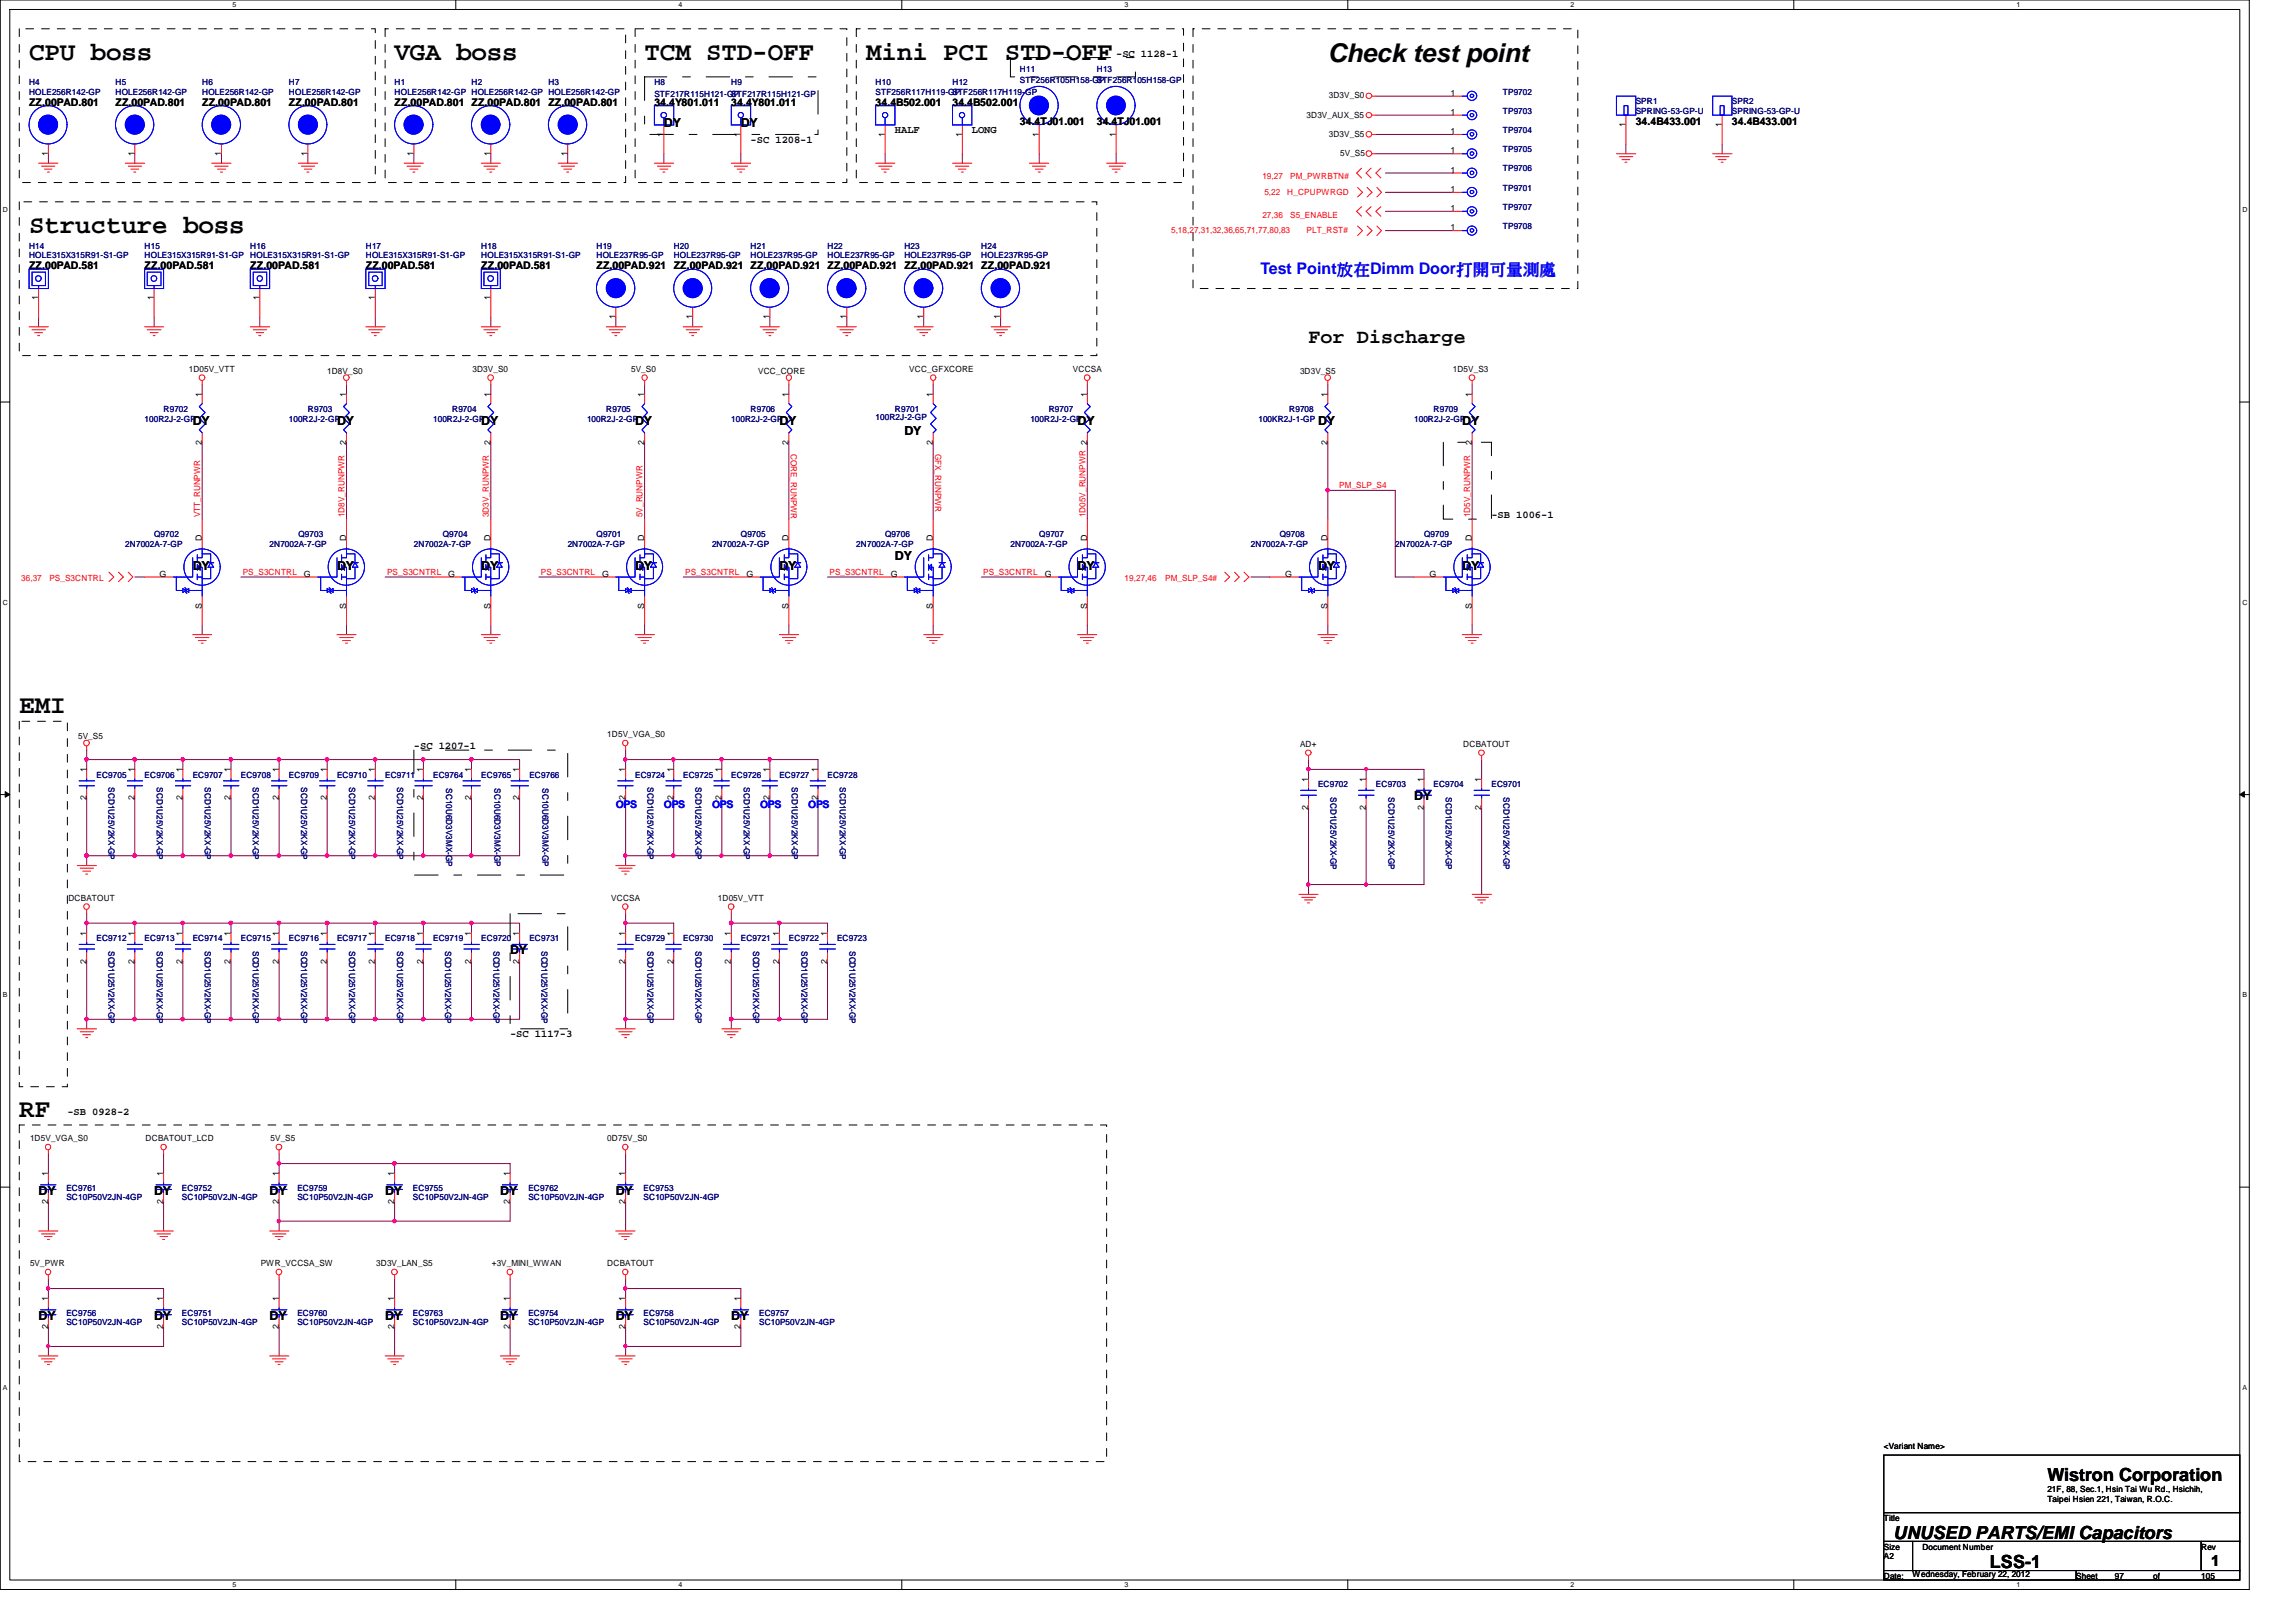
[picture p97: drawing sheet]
<svg xmlns="http://www.w3.org/2000/svg" width="297mm" height="210mm" viewBox="0 0 297 210" stroke-linecap="round" stroke-linejoin="round" font-family="sans-serif">
<defs><g id="words">
<g font-size="3.3">
<text x="3.8" y="7.7">CPU boss</text>
<text x="51.1" y="7.7">VGA boss</text>
<text x="83.4" y="7.7">TCM STD-OFF</text>
<text x="112.1" y="7.7">Mini PCI STD-OFF</text>
<text x="171.8" y="8">Check test point</text>
<text x="3.8" y="30.1">Structure boss</text>
<text x="2.5" y="92.3">EMI</text>
<text x="2.5" y="144.6">RF</text>
</g>
<text font-size="2.6" x="169.3" y="44.4">For Discharge</text>
<g font-size="2.3">
<text x="264.9" y="191.7">Wistron Corporation</text>
<text x="245" y="199.2">UNUSED PARTS/EMI Capacitors</text>
<text x="257.4" y="202.9">LSS-1</text>
</g>
<text font-size="2.1" fill="#00f" x="163.1" y="35.5">Test Point放放Dimm Door打打打打打打</text>
<text font-size="2" x="286" y="202.6">1</text>
<g font-size="1.6">
<text x="85.9" y="16.4">DY</text>
<text x="95.8" y="16.4">DY</text>
<text x="24.9" y="55">DY</text>
<text x="43.6" y="55">DY</text>
<text x="62.3" y="55">DY</text>
<text x="82.2" y="55">DY</text>
<text x="100.8" y="55">DY</text>
<text x="117" y="56.3">DY</text>
<text x="139.4" y="55">DY</text>
<text x="170.5" y="55">DY</text>
<text x="189.2" y="55">DY</text>
<text x="24.9" y="73.7">DY</text>
<text x="43.6" y="73.7">DY</text>
<text x="62.3" y="73.7">DY</text>
<text x="82.2" y="73.7">DY</text>
<text x="100.8" y="73.7">DY</text>
<text x="115.8" y="72.4">DY</text>
<text x="139.4" y="73.7">DY</text>
<text x="170.5" y="73.7">DY</text>
<text x="189.2" y="73.7">DY</text>
<text x="183" y="103.5">DY</text>
<text x="66" y="123.5">DY</text>
<text x="5" y="154.6">DY</text>
<text x="19.9" y="154.6">DY</text>
<text x="34.9" y="154.6">DY</text>
<text x="49.8" y="154.6">DY</text>
<text x="64.7" y="154.6">DY</text>
<text x="79.7" y="154.6">DY</text>
<text x="5" y="170.8">DY</text>
<text x="19.9" y="170.8">DY</text>
<text x="34.9" y="170.8">DY</text>
<text x="49.8" y="170.8">DY</text>
<text x="64.7" y="170.8">DY</text>
<text x="79.7" y="170.8">DY</text>
<text x="94.6" y="170.8">DY</text>
</g>
<g font-size="1.4">
<text x="144.4" y="7.3">-SC 1128-1</text>
<text x="3.8" y="13.7">ZZ.00PAD.801</text>
<text x="14.9" y="13.7">ZZ.00PAD.801</text>
<text x="26.2" y="13.7">ZZ.00PAD.801</text>
<text x="37.4" y="13.7">ZZ.00PAD.801</text>
<text x="51.1" y="13.7">ZZ.00PAD.801 ZZ.00PAD.801 ZZ.00PAD.801</text>
<text x="84.7" y="13.7">34.4Y801.011</text>
<text x="94.6" y="13.7">34.4Y801.011</text>
<text x="113.3" y="13.7">34.4B502.001</text>
<text x="115.8" y="17.3">HALF</text>
<text x="123.2" y="13.7">34.4B502.001</text>
<text x="125.7" y="17.3">LONG</text>
<text x="131.9" y="16.2">34.4TJ01.001</text>
<text x="141.9" y="16.2">34.4TJ01.001</text>
<text x="211.6" y="16.2">34.4B433.001</text>
<text x="224.1" y="16.2">34.4B433.001</text>
<text x="97.1" y="18.5">-SC 1208-1</text>
<text x="3.8" y="34.8">ZZ.00PAD.581</text>
<text x="18.7" y="34.8">ZZ.00PAD.581</text>
<text x="32.4" y="34.8">ZZ.00PAD.581</text>
<text x="47.3" y="34.8">ZZ.00PAD.581</text>
<text x="62.3" y="34.8">ZZ.00PAD.581</text>
<text x="77.2" y="34.8">ZZ.00PAD.921 ZZ.00PAD.921 ZZ.00PAD.921 ZZ.00PAD.921 ZZ.00PAD.921 ZZ.00PAD.921</text>
<text x="193" y="67.1">-SB 1006-1</text>
<text x="53.5" y="96.9">-SC 1207-1</text>
<text x="66" y="134.2">-SC 1117-3</text>
<text x="8.7" y="144.2">-SB 0928-2</text>
</g>
<g font-size="1.4" fill="#00f">
<text x="79.7" y="104.6">OPS</text>
<text x="85.9" y="104.6">OPS</text>
<text x="92.1" y="104.6">OPS</text>
<text x="98.3" y="104.6">OPS</text>
<text x="104.6" y="104.6">OPS</text>
</g>
<g font-size="1.1" fill="#000080">
<text x="3.8" y="11">H4</text>
<text x="14.9" y="11">H5</text>
<text x="26.2" y="11">H6</text>
<text x="37.4" y="11">H7</text>
<text x="51.1" y="11">H1</text>
<text x="61" y="11">H2</text>
<text x="70.9" y="11">H3</text>
<text x="84.7" y="11">H8</text>
<text x="94.6" y="11">H9</text>
<text x="113.3" y="11">H10</text>
<text x="123.2" y="11">H12</text>
<text x="131.9" y="9.3">H11</text>
<text x="131.9" y="10.8">STF256R105H158-GP</text>
<text x="141.9" y="9.3">H13</text>
<text x="141.9" y="10.8">STF256R105H158-GP</text>
<text x="3.8" y="12.2">HOLE256R142-GP</text>
<text x="14.9" y="12.2">HOLE256R142-GP</text>
<text x="26.2" y="12.2">HOLE256R142-GP</text>
<text x="37.4" y="12.2">HOLE256R142-GP</text>
<text x="51.1" y="12.2">HOLE256R142-GP HOLE256R142-GP HOLE256R142-GP</text>
<text x="84.7" y="12.5">STF217R115H121-GP</text>
<text x="94.6" y="12.5">STF217R115H121-GP</text>
<text x="113.3" y="12.2">STF256R117H119-GP</text>
<text x="123.2" y="12.2">STF256R117H119-GP</text>
<text x="194.4" y="12.2">TP9702</text>
<text x="194.4" y="14.7">TP9703</text>
<text x="194.4" y="17.2">TP9704</text>
<text x="211.6" y="13.5">SPR1</text>
<text x="211.6" y="14.7">SPRING-53-GP-U</text>
<text x="224.1" y="13.5">SPR2</text>
<text x="224.1" y="14.7">SPRING-53-GP-U</text>
<text x="194.4" y="22.2">TP9706</text>
<text x="194.4" y="19.7">TP9705</text>
<text x="194.4" y="24.7">TP9701</text>
<text x="194.4" y="27.2">TP9707</text>
<text x="194.4" y="29.7">TP9708</text>
<text x="3.8" y="32.2">H14</text>
<text x="3.8" y="33.4">HOLE315X315R91-S1-GP</text>
<text x="18.7" y="32.2">H15</text>
<text x="18.7" y="33.4">HOLE315X315R91-S1-GP</text>
<text x="32.4" y="32.2">H16</text>
<text x="32.4" y="33.4">HOLE315X315R91-S1-GP</text>
<text x="47.3" y="32.2">H17</text>
<text x="47.3" y="33.4">HOLE315X315R91-S1-GP</text>
<text x="62.3" y="32.2">H18</text>
<text x="62.3" y="33.4">HOLE315X315R91-S1-GP</text>
<text x="77.2" y="32.2">H19</text>
<text x="77.2" y="33.4">HOLE237R95-GP</text>
<text x="87.2" y="32.2">H20</text>
<text x="87.2" y="33.4">HOLE237R95-GP</text>
<text x="97.1" y="32.2">H21</text>
<text x="97.1" y="33.4">HOLE237R95-GP</text>
<text x="107.1" y="32.2">H22</text>
<text x="107.1" y="33.4">HOLE237R95-GP</text>
<text x="117" y="32.2">H23</text>
<text x="117" y="33.4">HOLE237R95-GP</text>
<text x="127" y="32.2">H24</text>
<text x="127" y="33.4">HOLE237R95-GP</text>
<text x="21.2" y="53.3">R9702</text>
<text x="39.8" y="53.3">R9703</text>
<text x="58.5" y="53.3">R9704</text>
<text x="78.4" y="53.3">R9705</text>
<text x="97.1" y="53.3">R9706</text>
<text x="115.8" y="53.3">R9701</text>
<text x="135.7" y="53.3">R9707</text>
<text x="166.8" y="53.3">R9708</text>
<text x="185.5" y="53.3">R9709</text>
<text x="18.7" y="54.6">100R2J-2-GP</text>
<text x="37.4" y="54.6">100R2J-2-GP</text>
<text x="56" y="54.6">100R2J-2-GP</text>
<text x="75.9" y="54.6">100R2J-2-GP</text>
<text x="94.6" y="54.6">100R2J-2-GP</text>
<text x="113.3" y="54.3">100R2J-2-GP</text>
<text x="133.3" y="54.6">100R2J-2-GP</text>
<text x="162.8" y="54.6">100KR2J-1-GP</text>
<text x="183" y="54.6">100R2J-2-GP</text>
<text x="16.2" y="70.7">2N7002A-7-GP</text>
<text x="19.9" y="69.5">Q9702</text>
<text x="34.9" y="70.7">2N7002A-7-GP</text>
<text x="38.6" y="69.5">Q9703</text>
<text x="53.5" y="70.7">2N7002A-7-GP</text>
<text x="57.3" y="69.5">Q9704</text>
<text x="73.4" y="70.7">2N7002A-7-GP</text>
<text x="77.2" y="69.5">Q9701</text>
<text x="92.1" y="70.7">2N7002A-7-GP</text>
<text x="95.8" y="69.5">Q9705</text>
<text x="110.8" y="70.7">2N7002A-7-GP</text>
<text x="114.5" y="69.5">Q9706</text>
<text x="130.7" y="70.7">2N7002A-7-GP</text>
<text x="134.4" y="69.5">Q9707</text>
<text x="161.8" y="70.7">2N7002A-7-GP</text>
<text x="165.6" y="69.5">Q9708</text>
<text x="180.5" y="70.7">2N7002A-7-GP</text>
<text x="184.2" y="69.5">Q9709</text>
<text x="12.5" y="100.6">EC9705</text>
<text x="14.1" y="101.9" transform="rotate(90 14.1 101.9)">SCD1U25V2KX-GP</text>
<text x="18.7" y="100.6">EC9706</text>
<text x="20.3" y="101.9" transform="rotate(90 20.3 101.9)">SCD1U25V2KX-GP</text>
<text x="24.9" y="100.6">EC9707</text>
<text x="26.5" y="101.9" transform="rotate(90 26.5 101.9)">SCD1U25V2KX-GP</text>
<text x="31.2" y="100.6">EC9708</text>
<text x="32.7" y="101.9" transform="rotate(90 32.7 101.9)">SCD1U25V2KX-GP</text>
<text x="37.4" y="100.6">EC9709</text>
<text x="38.9" y="101.9" transform="rotate(90 38.9 101.9)">SCD1U25V2KX-GP</text>
<text x="43.6" y="100.6">EC9710</text>
<text x="45.2" y="101.9" transform="rotate(90 45.2 101.9)">SCD1U25V2KX-GP</text>
<text x="49.8" y="100.6">EC9711</text>
<text x="51.4" y="101.9" transform="rotate(90 51.4 101.9)">SCD1U25V2KX-GP</text>
<text x="56" y="100.6">EC9764</text>
<text x="62.3" y="100.6">EC9765</text>
<text x="68.5" y="100.6">EC9766</text>
<text x="82.2" y="100.6">EC9724</text>
<text x="83.8" y="101.9" transform="rotate(90 83.8 101.9)">SCD1U25V2KX-GP</text>
<text x="88.4" y="100.6">EC9725</text>
<text x="90" y="101.9" transform="rotate(90 90 101.9)">SCD1U25V2KX-GP</text>
<text x="94.6" y="100.6">EC9726</text>
<text x="96.2" y="101.9" transform="rotate(90 96.2 101.9)">SCD1U25V2KX-GP</text>
<text x="100.8" y="100.6">EC9727</text>
<text x="102.4" y="101.9" transform="rotate(90 102.4 101.9)">SCD1U25V2KX-GP</text>
<text x="107.1" y="100.6">EC9728</text>
<text x="108.7" y="101.9" transform="rotate(90 108.7 101.9)">SCD1U25V2KX-GP</text>
<text x="170.5" y="101.9">EC9702</text>
<text x="178" y="101.9">EC9703</text>
<text x="185.5" y="101.9">EC9704</text>
<text x="193" y="101.9">EC9701</text>
<text x="57.7" y="102" transform="rotate(90 57.7 102)">SC10U6D3V3MX-GP</text>
<text x="64" y="102" transform="rotate(90 64 102)">SC10U6D3V3MX-GP</text>
<text x="70.2" y="102" transform="rotate(90 70.2 102)">SC10U6D3V3MX-GP</text>
<text x="172.1" y="103.2" transform="rotate(90 172.1 103.2)">SCD1U25V2KX-GP</text>
<text x="179.6" y="103.2" transform="rotate(90 179.6 103.2)">SCD1U25V2KX-GP</text>
<text x="187.1" y="103.2" transform="rotate(90 187.1 103.2)">SCD1U25V2KX-GP</text>
<text x="194.5" y="103.2" transform="rotate(90 194.5 103.2)">SCD1U25V2KX-GP</text>
<text x="12.5" y="121.8">EC9712</text>
<text x="14.1" y="123.1" transform="rotate(90 14.1 123.1)">SCD1U25V2KX-GP</text>
<text x="18.7" y="121.8">EC9713</text>
<text x="20.3" y="123.1" transform="rotate(90 20.3 123.1)">SCD1U25V2KX-GP</text>
<text x="24.9" y="121.8">EC9714</text>
<text x="26.5" y="123.1" transform="rotate(90 26.5 123.1)">SCD1U25V2KX-GP</text>
<text x="31.2" y="121.8">EC9715</text>
<text x="32.7" y="123.1" transform="rotate(90 32.7 123.1)">SCD1U25V2KX-GP</text>
<text x="37.4" y="121.8">EC9716</text>
<text x="38.9" y="123.1" transform="rotate(90 38.9 123.1)">SCD1U25V2KX-GP</text>
<text x="43.6" y="121.8">EC9717</text>
<text x="45.2" y="123.1" transform="rotate(90 45.2 123.1)">SCD1U25V2KX-GP</text>
<text x="49.8" y="121.8">EC9718</text>
<text x="51.4" y="123.1" transform="rotate(90 51.4 123.1)">SCD1U25V2KX-GP</text>
<text x="56" y="121.8">EC9719</text>
<text x="57.6" y="123.1" transform="rotate(90 57.6 123.1)">SCD1U25V2KX-GP</text>
<text x="62.3" y="121.8">EC9720</text>
<text x="63.8" y="123.1" transform="rotate(90 63.8 123.1)">SCD1U25V2KX-GP</text>
<text x="68.5" y="121.8">EC9731</text>
<text x="70.1" y="123.1" transform="rotate(90 70.1 123.1)">SCD1U25V2KX-GP</text>
<text x="82.2" y="121.8">EC9729</text>
<text x="83.8" y="123.1" transform="rotate(90 83.8 123.1)">SCD1U25V2KX-GP</text>
<text x="88.4" y="121.8">EC9730</text>
<text x="90" y="123.1" transform="rotate(90 90 123.1)">SCD1U25V2KX-GP</text>
<text x="95.8" y="121.8">EC9721</text>
<text x="97.4" y="123.1" transform="rotate(90 97.4 123.1)">SCD1U25V2KX-GP</text>
<text x="102.1" y="121.8">EC9722</text>
<text x="103.7" y="123.1" transform="rotate(90 103.7 123.1)">SCD1U25V2KX-GP</text>
<text x="108.3" y="121.8">EC9723</text>
<text x="109.9" y="123.1" transform="rotate(90 109.9 123.1)">SCD1U25V2KX-GP</text>
<text x="8.6" y="154.1">EC9761</text>
<text x="8.6" y="155.2">SC10P50V2JN-4GP</text>
<text x="23.5" y="154.1">EC9752</text>
<text x="23.5" y="155.2">SC10P50V2JN-4GP</text>
<text x="38.5" y="154.1">EC9759</text>
<text x="38.5" y="155.2">SC10P50V2JN-4GP</text>
<text x="53.4" y="154.1">EC9755</text>
<text x="53.4" y="155.2">SC10P50V2JN-4GP</text>
<text x="68.4" y="154.1">EC9762</text>
<text x="68.4" y="155.2">SC10P50V2JN-4GP</text>
<text x="83.3" y="154.1">EC9753</text>
<text x="83.3" y="155.2">SC10P50V2JN-4GP</text>
<text x="8.6" y="170.3">EC9756</text>
<text x="8.6" y="171.4">SC10P50V2JN-4GP</text>
<text x="23.5" y="170.3">EC9751</text>
<text x="23.5" y="171.4">SC10P50V2JN-4GP</text>
<text x="38.5" y="170.3">EC9760</text>
<text x="38.5" y="171.4">SC10P50V2JN-4GP</text>
<text x="53.4" y="170.3">EC9763</text>
<text x="53.4" y="171.4">SC10P50V2JN-4GP</text>
<text x="68.4" y="170.3">EC9754</text>
<text x="68.4" y="171.4">SC10P50V2JN-4GP</text>
<text x="83.3" y="170.3">EC9758</text>
<text x="83.3" y="171.4">SC10P50V2JN-4GP</text>
<text x="98.2" y="170.3">EC9757</text>
<text x="98.2" y="171.4">SC10P50V2JN-4GP</text>
</g>
<g font-size="1.1">
<text x="85.8" y="17.7" transform="rotate(-90 85.8 17.7)">1</text>
<text x="95.8" y="17.7" transform="rotate(-90 95.8 17.7)">1</text>
<text x="114.5" y="17.7" transform="rotate(-90 114.5 17.7)">1</text>
<text x="124.5" y="17.7" transform="rotate(-90 124.5 17.7)">1</text>
<text x="134.4" y="17.7" transform="rotate(-90 134.4 17.7)">1</text>
<text x="144.4" y="17.7" transform="rotate(-90 144.4 17.7)">1</text>
<text x="169" y="15.2">3D3V_AUX_S5</text>
<text x="171.9" y="17.7">3D3V_S5</text>
<text x="171.9" y="12.7">3D3V_S0</text>
<text x="187.7" y="12.4">1</text>
<text x="187.7" y="14.9">1</text>
<text x="187.7" y="17.4">1</text>
<text x="210.3" y="16.4" transform="rotate(-90 210.3 16.4)">1</text>
<text x="222.8" y="16.4" transform="rotate(-90 222.8 16.4)">1</text>
<text x="6.2" y="20.2" transform="rotate(-90 6.2 20.2)">1</text>
<text x="17.4" y="20.2" transform="rotate(-90 17.4 20.2)">1</text>
<text x="28.6" y="20.2" transform="rotate(-90 28.6 20.2)">1</text>
<text x="39.8" y="20.2" transform="rotate(-90 39.8 20.2)">1</text>
<text x="53.5" y="20.2" transform="rotate(-90 53.5 20.2)">1</text>
<text x="63.5" y="20.2" transform="rotate(-90 63.5 20.2)">1</text>
<text x="73.4" y="20.2" transform="rotate(-90 73.4 20.2)">1</text>
<text x="173.4" y="20.2">5V_S5</text>
<text x="187.7" y="22.4">1</text>
<text x="187.7" y="19.9">1</text>
<text x="187.7" y="24.8">1</text>
<text x="187.7" y="27.3">1</text>
<text x="187.7" y="29.8">1</text>
<text x="4.9" y="38.9" transform="rotate(-90 4.9 38.9)">1</text>
<text x="19.9" y="38.9" transform="rotate(-90 19.9 38.9)">1</text>
<text x="33.6" y="38.9" transform="rotate(-90 33.6 38.9)">1</text>
<text x="48.5" y="38.9" transform="rotate(-90 48.5 38.9)">1</text>
<text x="63.5" y="38.9" transform="rotate(-90 63.5 38.9)">1</text>
<text x="79.6" y="41.3" transform="rotate(-90 79.6 41.3)">1</text>
<text x="89.6" y="41.3" transform="rotate(-90 89.6 41.3)">1</text>
<text x="99.6" y="41.3" transform="rotate(-90 99.6 41.3)">1</text>
<text x="109.5" y="41.3" transform="rotate(-90 109.5 41.3)">1</text>
<text x="119.5" y="41.3" transform="rotate(-90 119.5 41.3)">1</text>
<text x="129.4" y="41.3" transform="rotate(-90 129.4 41.3)">1</text>
<text x="24.4" y="48.1">1D05V_VTT</text>
<text x="26.1" y="51.4" transform="rotate(-90 26.1 51.4)">1</text>
<text x="42.3" y="48.3">1D8V_S0</text>
<text x="44.8" y="51.4" transform="rotate(-90 44.8 51.4)">1</text>
<text x="61.1" y="48.1">3D3V_S0</text>
<text x="63.5" y="51.4" transform="rotate(-90 63.5 51.4)">1</text>
<text x="81.7" y="48.1">5V_S0</text>
<text x="83.4" y="51.4" transform="rotate(-90 83.4 51.4)">1</text>
<text x="98.1" y="48.3">VCC_CORE</text>
<text x="102" y="51.4" transform="rotate(-90 102 51.4)">1</text>
<text x="117.6" y="48.1">VCC_GFXCORE</text>
<text x="120.7" y="51.4" transform="rotate(-90 120.7 51.4)">1</text>
<text x="138.8" y="48.1">VCCSA</text>
<text x="140.6" y="51.4" transform="rotate(-90 140.6 51.4)">1</text>
<text x="168.2" y="48.3">3D3V_S5</text>
<text x="171.7" y="51.4" transform="rotate(-90 171.7 51.4)">1</text>
<text x="188" y="48.1">1D5V_S3</text>
<text x="190.4" y="51.4" transform="rotate(-90 190.4 51.4)">1</text>
<text x="26.1" y="57.5" transform="rotate(-90 26.1 57.5)">2</text>
<text x="44.8" y="57.5" transform="rotate(-90 44.8 57.5)">2</text>
<text x="63.5" y="57.5" transform="rotate(-90 63.5 57.5)">2</text>
<text x="83.4" y="57.5" transform="rotate(-90 83.4 57.5)">2</text>
<text x="102" y="57.5" transform="rotate(-90 102 57.5)">2</text>
<text x="120.7" y="57.5" transform="rotate(-90 120.7 57.5)">2</text>
<text x="171.7" y="57.5" transform="rotate(-90 171.7 57.5)">2</text>
<text x="190.4" y="57.5" transform="rotate(-90 190.4 57.5)">2</text>
<text x="26.1" y="70" transform="rotate(-90 26.1 70)">D</text>
<text x="44.8" y="70" transform="rotate(-90 44.8 70)">D</text>
<text x="63.5" y="70" transform="rotate(-90 63.5 70)">D</text>
<text x="83.4" y="70" transform="rotate(-90 83.4 70)">D</text>
<text x="102" y="70" transform="rotate(-90 102 70)">D</text>
<text x="120.7" y="70" transform="rotate(-90 120.7 70)">D</text>
<text x="140.6" y="70" transform="rotate(-90 140.6 70)">D</text>
<text x="171.7" y="70" transform="rotate(-90 171.7 70)">D</text>
<text x="190.4" y="70" transform="rotate(-90 190.4 70)">D</text>
<text x="20.7" y="74.6">G</text>
<text x="39.3" y="74.6">G</text>
<text x="58" y="74.6">G</text>
<text x="77.9" y="74.6">G</text>
<text x="96.6" y="74.6">G</text>
<text x="115.2" y="74.6">G</text>
<text x="135.2" y="74.6">G</text>
<text x="166.3" y="74.6">G</text>
<text x="185" y="74.6">G</text>
<text x="26.1" y="78.8" transform="rotate(-90 26.1 78.8)">S</text>
<text x="44.8" y="78.8" transform="rotate(-90 44.8 78.8)">S</text>
<text x="63.5" y="78.8" transform="rotate(-90 63.5 78.8)">S</text>
<text x="83.4" y="78.8" transform="rotate(-90 83.4 78.8)">S</text>
<text x="102" y="78.8" transform="rotate(-90 102 78.8)">S</text>
<text x="120.7" y="78.8" transform="rotate(-90 120.7 78.8)">S</text>
<text x="140.6" y="78.8" transform="rotate(-90 140.6 78.8)">S</text>
<text x="171.7" y="78.8" transform="rotate(-90 171.7 78.8)">S</text>
<text x="190.4" y="78.8" transform="rotate(-90 190.4 78.8)">S</text>
<text x="10.1" y="95.6">5V_S5</text>
<text x="78.6" y="95.4">1D5V_VGA_S0</text>
<text x="11.2" y="99.9" transform="rotate(-90 11.2 99.9)">1</text>
<text x="17.4" y="99.9" transform="rotate(-90 17.4 99.9)">1</text>
<text x="23.6" y="99.9" transform="rotate(-90 23.6 99.9)">1</text>
<text x="29.8" y="99.9" transform="rotate(-90 29.8 99.9)">1</text>
<text x="36.1" y="99.9" transform="rotate(-90 36.1 99.9)">1</text>
<text x="42.3" y="99.9" transform="rotate(-90 42.3 99.9)">1</text>
<text x="48.5" y="99.9" transform="rotate(-90 48.5 99.9)">1</text>
<text x="54.7" y="99.9" transform="rotate(-90 54.7 99.9)">1</text>
<text x="61" y="99.9" transform="rotate(-90 61 99.9)">1</text>
<text x="67.2" y="99.9" transform="rotate(-90 67.2 99.9)">1</text>
<text x="80.9" y="99.9" transform="rotate(-90 80.9 99.9)">1</text>
<text x="87.1" y="99.9" transform="rotate(-90 87.1 99.9)">1</text>
<text x="93.3" y="99.9" transform="rotate(-90 93.3 99.9)">1</text>
<text x="99.6" y="99.9" transform="rotate(-90 99.6 99.9)">1</text>
<text x="105.8" y="99.9" transform="rotate(-90 105.8 99.9)">1</text>
<text x="168.2" y="96.6">AD+</text>
<text x="169.2" y="101.1" transform="rotate(-90 169.2 101.1)">1</text>
<text x="176.7" y="101.1" transform="rotate(-90 176.7 101.1)">1</text>
<text x="184.2" y="101.1" transform="rotate(-90 184.2 101.1)">1</text>
<text x="189.3" y="96.6">DCBATOUT</text>
<text x="191.6" y="101.1" transform="rotate(-90 191.6 101.1)">1</text>
<text x="11.2" y="103.5" transform="rotate(-90 11.2 103.5)">2</text>
<text x="17.4" y="103.5" transform="rotate(-90 17.4 103.5)">2</text>
<text x="23.6" y="103.5" transform="rotate(-90 23.6 103.5)">2</text>
<text x="29.8" y="103.5" transform="rotate(-90 29.8 103.5)">2</text>
<text x="36.1" y="103.5" transform="rotate(-90 36.1 103.5)">2</text>
<text x="42.3" y="103.5" transform="rotate(-90 42.3 103.5)">2</text>
<text x="48.5" y="103.5" transform="rotate(-90 48.5 103.5)">2</text>
<text x="54.7" y="103.5" transform="rotate(-90 54.7 103.5)">2</text>
<text x="61" y="103.5" transform="rotate(-90 61 103.5)">2</text>
<text x="67.2" y="103.5" transform="rotate(-90 67.2 103.5)">2</text>
<text x="80.9" y="103.5" transform="rotate(-90 80.9 103.5)">2</text>
<text x="87.1" y="103.5" transform="rotate(-90 87.1 103.5)">2</text>
<text x="93.3" y="103.5" transform="rotate(-90 93.3 103.5)">2</text>
<text x="99.6" y="103.5" transform="rotate(-90 99.6 103.5)">2</text>
<text x="105.8" y="103.5" transform="rotate(-90 105.8 103.5)">2</text>
<text x="169.2" y="104.8" transform="rotate(-90 169.2 104.8)">2</text>
<text x="176.7" y="104.8" transform="rotate(-90 176.7 104.8)">2</text>
<text x="184.2" y="104.8" transform="rotate(-90 184.2 104.8)">2</text>
<text x="191.6" y="104.8" transform="rotate(-90 191.6 104.8)">2</text>
<text x="8.8" y="116.5">DCBATOUT</text>
<text x="79.1" y="116.5">VCCSA</text>
<text x="92.9" y="116.5">1D05V_VTT</text>
<text x="11.2" y="124.7" transform="rotate(-90 11.2 124.7)">2</text>
<text x="11.2" y="121.1" transform="rotate(-90 11.2 121.1)">1</text>
<text x="17.4" y="124.7" transform="rotate(-90 17.4 124.7)">2</text>
<text x="17.4" y="121.1" transform="rotate(-90 17.4 121.1)">1</text>
<text x="23.6" y="124.7" transform="rotate(-90 23.6 124.7)">2</text>
<text x="23.6" y="121.1" transform="rotate(-90 23.6 121.1)">1</text>
<text x="29.8" y="124.7" transform="rotate(-90 29.8 124.7)">2</text>
<text x="29.8" y="121.1" transform="rotate(-90 29.8 121.1)">1</text>
<text x="36.1" y="124.7" transform="rotate(-90 36.1 124.7)">2</text>
<text x="36.1" y="121.1" transform="rotate(-90 36.1 121.1)">1</text>
<text x="42.3" y="124.7" transform="rotate(-90 42.3 124.7)">2</text>
<text x="42.3" y="121.1" transform="rotate(-90 42.3 121.1)">1</text>
<text x="48.5" y="124.7" transform="rotate(-90 48.5 124.7)">2</text>
<text x="48.5" y="121.1" transform="rotate(-90 48.5 121.1)">1</text>
<text x="54.7" y="124.7" transform="rotate(-90 54.7 124.7)">2</text>
<text x="54.7" y="121.1" transform="rotate(-90 54.7 121.1)">1</text>
<text x="61" y="124.7" transform="rotate(-90 61 124.7)">2</text>
<text x="61" y="121.1" transform="rotate(-90 61 121.1)">1</text>
<text x="67.2" y="124.7" transform="rotate(-90 67.2 124.7)">2</text>
<text x="67.2" y="121.1" transform="rotate(-90 67.2 121.1)">1</text>
<text x="80.9" y="124.7" transform="rotate(-90 80.9 124.7)">2</text>
<text x="80.9" y="121.1" transform="rotate(-90 80.9 121.1)">1</text>
<text x="87.1" y="124.7" transform="rotate(-90 87.1 124.7)">2</text>
<text x="87.1" y="121.1" transform="rotate(-90 87.1 121.1)">1</text>
<text x="94.6" y="124.7" transform="rotate(-90 94.6 124.7)">2</text>
<text x="94.6" y="121.1" transform="rotate(-90 94.6 121.1)">1</text>
<text x="100.8" y="124.7" transform="rotate(-90 100.8 124.7)">2</text>
<text x="100.8" y="121.1" transform="rotate(-90 100.8 121.1)">1</text>
<text x="107" y="124.7" transform="rotate(-90 107 124.7)">2</text>
<text x="107" y="121.1" transform="rotate(-90 107 121.1)">1</text>
<text x="3.9" y="147.7">1D5V_VGA_S0</text>
<text x="18.8" y="147.7">DCBATOUT_LCD</text>
<text x="35" y="147.7">5V_S5</text>
<text x="78.6" y="147.7">0D75V_S0</text>
<text x="6.2" y="155.8" transform="rotate(-90 6.2 155.8)">2</text>
<text x="6.2" y="152.2" transform="rotate(-90 6.2 152.2)">1</text>
<text x="21.1" y="155.8" transform="rotate(-90 21.1 155.8)">2</text>
<text x="21.1" y="152.2" transform="rotate(-90 21.1 152.2)">1</text>
<text x="36.1" y="155.8" transform="rotate(-90 36.1 155.8)">2</text>
<text x="36.1" y="152.2" transform="rotate(-90 36.1 152.2)">1</text>
<text x="51" y="155.8" transform="rotate(-90 51 155.8)">2</text>
<text x="51" y="152.2" transform="rotate(-90 51 152.2)">1</text>
<text x="66" y="155.8" transform="rotate(-90 66 155.8)">2</text>
<text x="66" y="152.2" transform="rotate(-90 66 152.2)">1</text>
<text x="80.9" y="155.8" transform="rotate(-90 80.9 155.8)">2</text>
<text x="80.9" y="152.2" transform="rotate(-90 80.9 152.2)">1</text>
<text x="3.9" y="163.8">5V_PWR</text>
<text x="33.7" y="163.8">PWR_VCCSA_SW</text>
<text x="48.7" y="163.8">3D3V_LAN_S5</text>
<text x="63.6" y="163.8">+3V_MINI_WWAN</text>
<text x="78.6" y="163.8">DCBATOUT</text>
<text x="6.2" y="172" transform="rotate(-90 6.2 172)">2</text>
<text x="6.2" y="168.4" transform="rotate(-90 6.2 168.4)">1</text>
<text x="21.1" y="172" transform="rotate(-90 21.1 172)">2</text>
<text x="21.1" y="168.4" transform="rotate(-90 21.1 168.4)">1</text>
<text x="36.1" y="172" transform="rotate(-90 36.1 172)">2</text>
<text x="36.1" y="168.4" transform="rotate(-90 36.1 168.4)">1</text>
<text x="51" y="172" transform="rotate(-90 51 172)">2</text>
<text x="51" y="168.4" transform="rotate(-90 51 168.4)">1</text>
<text x="66" y="172" transform="rotate(-90 66 172)">2</text>
<text x="66" y="168.4" transform="rotate(-90 66 168.4)">1</text>
<text x="80.9" y="172" transform="rotate(-90 80.9 172)">2</text>
<text x="80.9" y="168.4" transform="rotate(-90 80.9 168.4)">1</text>
<text x="95.8" y="172" transform="rotate(-90 95.8 172)">2</text>
<text x="95.8" y="168.4" transform="rotate(-90 95.8 168.4)">1</text>
<text x="243.7" y="187.5">&lt;Variant Name&gt;</text>
<text x="243.7" y="196.8">Title</text>
<text x="264.9" y="193.1">21F, 88, Sec.1, Hsin Tai Wu Rd., Hsichih,</text>
<text x="264.9" y="194.4">Taipei Hsien 221, Taiwan, R.O.C.</text>
<text x="243.7" y="201.8">A2</text>
<text x="243.7" y="200.5">Size</text>
<text x="248.7" y="200.5">Document Number</text>
<text x="284.8" y="200.5">Rev</text>
<text x="243.7" y="204.3">Date:</text>
<text x="247.4" y="204">Wednesday, February 22, 2012</text>
<text x="268.6" y="204.3">Sheet</text>
<text x="273.6" y="204.3">97</text>
<text x="278.5" y="204.3">of</text>
<text x="284.8" y="204.3">105</text>
</g>
<g font-size="1.1" fill="#f00">
<text x="163.3" y="23.2">19,27</text>
<text x="166.9" y="23.2">PM_PWRBTN#</text>
<text x="163.3" y="28.2">27,36</text>
<text x="163.6" y="25.2">5,22</text>
<text x="166.5" y="25.2">H_CPUPWRGD</text>
<text x="166.9" y="28.2">S5_ENABLE</text>
<text x="151.5" y="30.2">5,18,27,31,32,36,65,71,77,80,83</text>
<text x="169" y="30.2">PLT_RST#</text>
<text x="102.3" y="58.7" transform="rotate(90 102.3 58.7)">CORE_RUNPWR</text>
<text x="121" y="58.7" transform="rotate(90 121 58.7)">GFX_RUNPWR</text>
<text x="173.3" y="63.2">PM_SLP_S4</text>
<text x="25.9" y="66.9" transform="rotate(-90 25.9 66.9)">VTT_RUNPWR</text>
<text x="44.6" y="66.9" transform="rotate(-90 44.6 66.9)">1D8V_RUNPWR</text>
<text x="63.2" y="66.9" transform="rotate(-90 63.2 66.9)">3D3V_RUNPWR</text>
<text x="83.1" y="66.9" transform="rotate(-90 83.1 66.9)">5V_RUNPWR</text>
<text x="140.4" y="66.9" transform="rotate(-90 140.4 66.9)">1D05V_RUNPWR 2</text>
<text x="190.2" y="66.9" transform="rotate(-90 190.2 66.9)">1D5V_RUNPWR</text>
<text x="2.7" y="75.2">36,37</text>
<text x="6.4" y="75.2">PS_S3CNTRL</text>
<text x="31.4" y="74.4">PS_S3CNTRL</text>
<text x="50.1" y="74.4">PS_S3CNTRL</text>
<text x="70" y="74.4">PS_S3CNTRL</text>
<text x="88.6" y="74.4">PS_S3CNTRL</text>
<text x="107.3" y="74.4">PS_S3CNTRL</text>
<text x="127.2" y="74.4">PS_S3CNTRL</text>
<text x="145.5" y="75.2">19,27,46</text>
<text x="150.7" y="75.2">PM_SLP_S4#</text>
</g>
<g font-size=".9">
<text x="30.1" y=".9">5</text>
<text x="87.8" y=".9">4</text>
<text x="145.5" y=".9">3</text>
<text x="203.2" y=".9">2</text>
<text x="260.9" y=".9">1</text>
<text x=".4" y="27.4">D</text>
<text x="290.1" y="27.4">D</text>
<text x=".4" y="78.2">C</text>
<text x="290.1" y="78.2">C</text>
<text x=".4" y="129">B</text>
<text x="290.1" y="129">B</text>
<text x=".4" y="179.8">A</text>
<text x="290.1" y="179.8">A</text>
<text x="30.1" y="205.4">5</text>
<text x="87.8" y="205.4">4</text>
<text x="145.5" y="205.4">3</text>
<text x="203.2" y="205.4">2</text>
<text x="260.9" y="205.4">1</text>
</g>
</g></defs>
<path d="M0 0h291v205.7h-291zM1.3 1.2h288.5v203.3h-288.5z" fill="none" stroke="#000" stroke-width=".13"/>
<g fill="#fff">
<path d="M30.1 .1h.5v1h-.5z"/>
<path d="M30.1 204.6h.5v1h-.5z"/>
</g>
<path d="M59 0v1.2M59 204.5v1.2" fill="none" stroke="#000" stroke-width=".13"/>
<g fill="#fff">
<path d="M87.8 .1h.5v1h-.5z"/>
<path d="M87.8 204.6h.5v1h-.5z"/>
</g>
<path d="M116.7 0v1.2M116.7 204.5v1.2" fill="none" stroke="#000" stroke-width=".13"/>
<g fill="#fff">
<path d="M145.5 .1h.5v1h-.5z"/>
<path d="M145.5 204.6h.5v1h-.5z"/>
</g>
<path d="M174.4 0v1.2M174.4 204.5v1.2" fill="none" stroke="#000" stroke-width=".13"/>
<g fill="#fff">
<path d="M203.2 .1h.5v1h-.5z"/>
<path d="M203.2 204.6h.5v1h-.5z"/>
</g>
<path d="M232.1 0v1.2M232.1 204.5v1.2" fill="none" stroke="#000" stroke-width=".13"/>
<g fill="#fff">
<path d="M260.9 .1h.5v1h-.5z"/>
<path d="M260.9 204.6h.5v1h-.5z"/>
<path d="M.4 26.6h.6v1h-.6z"/>
<path d="M290.1 26.6h.6v1h-.6z"/>
<path d="M.4 77.4h.6v1h-.6z"/>
<path d="M290.1 77.4h.6v1h-.6z"/>
</g>
<path d="M0 52h1.3M289.8 52h1.2" fill="none" stroke="#000" stroke-width=".13"/>
<g fill="#fff">
<path d="M.4 128.2h.6v1h-.6z"/>
<path d="M290.1 128.2h.6v1h-.6z"/>
</g>
<path d="M0 102.8h1.3M.7 102.4l.6 .4-.6 .4zM289.8 102.8h1.2M289.8 102.8l.6-.4v.8z" fill="none" stroke="#000" stroke-width=".13"/>
<path d="M.7 102.4l.6 .4-.6 .4zM289.8 102.8l.6-.4v.8z" fill="#000"/>
<g fill="#fff">
<path d="M.4 179h.5v1h-.5z"/>
<path d="M290.1 179h.6v1h-.6z"/>
</g>
<path d="M0 153.6h1.3M289.8 153.6h1.2" fill="none" stroke="#000" stroke-width=".13"/>
<path d="M6.3 19.9v1.2M28.7 19.9v1.2M178 19.9h10M178 14.9h10M178 12.4h10M178 17.4h10M179.2 29.8h8.8M179.2 27.3h8.8M179.2 24.9h8.8M179.2 22.4h8.8M169.3 114.5v1.2" fill="none" stroke="#800040" stroke-width=".13"/>
<path d="M169.1 114.3h.3l.1 .2-.1 .1-.2 .1-.1-.1z" fill-rule="evenodd" fill="#f0f"/>
<path d="M169.1 114.3h.3l.1 .2-.1 .1-.2 .1-.1-.1z" fill="none" stroke="#f0f" stroke-width=".13"/>
<path d="M176.7 99.6v1.2M184.2 99.6v1.2" fill="none" stroke="#800040" stroke-width=".13"/>
<path d="M176.6 99.4h.3v.1v.2h-.2h-.1z" fill-rule="evenodd" fill="#f0f"/>
<path d="M176.6 99.4h.3v.1v.2h-.2h-.1z" fill="none" stroke="#f0f" stroke-width=".13"/>
<path d="M169.3 99.6v1.2M176.7 99.6h7.5" fill="none" stroke="#800040" stroke-width=".13"/>
<path d="M169.1 99.4h.3l.1 .1-.1 .2h-.2h-.1z" fill-rule="evenodd" fill="#f0f"/>
<path d="M169.1 99.4h.3l.1 .1-.1 .2h-.2h-.1z" fill="none" stroke="#f0f" stroke-width=".13"/>
<path d="M169.3 99.6h7.4" fill="none" stroke="#800040" stroke-width=".13"/>
<path d="M169.1 99.4h.3l.1 .1-.1 .2h-.2h-.1z" fill-rule="evenodd" fill="#f0f"/>
<path d="M169.1 99.4h.3l.1 .1-.1 .2h-.2h-.1z" fill="none" stroke="#f0f" stroke-width=".13"/>
<path d="M176.7 104.5v10" fill="none" stroke="#800040" stroke-width=".13"/>
<path d="M176.6 114.3h.3v.2v.1l-.2 .1-.1-.1z" fill-rule="evenodd" fill="#f0f"/>
<path d="M176.6 114.3h.3v.2v.1l-.2 .1-.1-.1z" fill="none" stroke="#f0f" stroke-width=".13"/>
<g fill="none" stroke="#800040" stroke-width=".13">
<path d="M26.2 49.8v1.2M26.2 57.2v10M44.8 49.8v1.2M44.8 57.2v10M63.5 49.8v1.2M63.5 57.2v10M83.4 49.8v1.2M83.4 57.2v10M102.1 49.8v1.2M102.1 57.2v10M120.7 49.8v1.2M120.7 57.2v10"/>
<path d="M171.8 57.2v6.3M190.5 49.8v1.2M190.5 57.2v10M17.4 74.7h1.3M31.2 74.7h6.2M49.8 74.7h6.2M69.7 74.7h6.2M88.4 74.7h6.2M107.1 74.7h6.2M161.8 74.7h2.5M171.8 63.5v3.7M171.8 63.5h8.7"/>
<path d="M26.2 80.9v1.2M44.8 80.9v1.2M63.5 80.9v1.2M83.4 80.9v1.2M102.1 80.9v1.2M120.7 80.9v1.2M169.3 98.3v1.3M190.5 80.9v1.2M184.2 104.5v10h-7.5"/>
</g>
<path d="M171.6 63.3h.3l.1 .1-.1 .2-.2 .1-.1-.1z" fill-rule="evenodd" fill="#f0f"/>
<path d="M171.6 63.3h.3l.1 .1-.1 .2-.2 .1-.1-.1z" fill="none" stroke="#f0f" stroke-width=".13"/>
<g fill="none" stroke="#800040" stroke-width=".13">
<path d="M17.4 19.9v1.2M39.8 19.9v1.2M53.5 19.9v1.2M63.5 19.9v1.2M73.4 19.9v1.2M85.9 19.9v1.2M95.8 19.9v1.2M114.5 19.9v1.2M124.5 19.9v1.2M134.4 19.9v1.2M144.4 19.9v1.2M5 41.1v1.2"/>
<path d="M19.9 41.1v1.2M33.6 41.1v1.2M48.6 41.1v1.2M63.5 41.1v1.2M79.7 41.1v1.2M89.6 41.1v1.2M99.6 41.1v1.2M109.6 41.1v1.2M119.5 41.1v1.2M129.5 41.1v1.2M140.7 49.8v1.2M140.7 57.2v10"/>
<path d="M171.8 49.8v1.2M127 74.7h6.2M180.5 63.5v11.2h2.5M11.2 97.1v1.2h6.2M140.7 80.9v1.2M171.8 80.9v1.2M191.7 98.3v2.5M169.3 104.5v10h7.4M191.7 104.5v11.2"/>
</g>
<path d="M11 98.1h.3l.1 .2-.1 .1-.1 .1-.2-.1z" fill-rule="evenodd" fill="#f0f"/>
<path d="M11 98.1h.3l.1 .2-.1 .1-.1 .1-.2-.1z" fill="none" stroke="#f0f" stroke-width=".13"/>
<path d="M17.2 98.1h.4v.2v.1l-.2 .1-.2-.1z" fill-rule="evenodd" fill="#f0f"/>
<path d="M17.2 98.1h.4v.2v.1l-.2 .1-.2-.1z" fill="none" stroke="#f0f" stroke-width=".13"/>
<path d="M11.2 98.3v1.3M17.4 99.6v-1.3h6.3v1.3M23.7 98.3h6.2" fill="none" stroke="#800040" stroke-width=".13"/>
<path d="M23.5 98.1h.3l.1 .2-.1 .1-.2 .1-.1-.1z" fill-rule="evenodd" fill="#f0f"/>
<path d="M23.5 98.1h.3l.1 .2-.1 .1-.2 .1-.1-.1z" fill="none" stroke="#f0f" stroke-width=".13"/>
<path d="M29.7 98.1h.3l.1 .2-.1 .1-.2 .1-.1-.1z" fill-rule="evenodd" fill="#f0f"/>
<path d="M29.7 98.1h.3l.1 .2-.1 .1-.2 .1-.1-.1z" fill="none" stroke="#f0f" stroke-width=".13"/>
<path d="M29.9 99.6v-1.3h6.2v1.3M36.1 98.3h6.2" fill="none" stroke="#800040" stroke-width=".13"/>
<path d="M35.9 98.1h.3l.1 .2-.1 .1-.1 .1-.2-.1z" fill-rule="evenodd" fill="#f0f"/>
<path d="M35.9 98.1h.3l.1 .2-.1 .1-.1 .1-.2-.1z" fill="none" stroke="#f0f" stroke-width=".13"/>
<path d="M42.1 98.1h.4v.2v.1l-.2 .1-.2-.1z" fill-rule="evenodd" fill="#f0f"/>
<path d="M42.1 98.1h.4v.2v.1l-.2 .1-.2-.1z" fill="none" stroke="#f0f" stroke-width=".13"/>
<path d="M42.3 99.6v-1.3h6.3v1.3M11.2 103.3v7.4" fill="none" stroke="#800040" stroke-width=".13"/>
<path d="M11 110.5h.3l.1 .2-.1 .2-.1 .1-.2-.1z" fill-rule="evenodd" fill="#f0f"/>
<path d="M11 110.5h.3l.1 .2-.1 .2-.1 .1-.2-.1z" fill="none" stroke="#f0f" stroke-width=".13"/>
<path d="M17.4 103.3v7.4h-6.2" fill="none" stroke="#800040" stroke-width=".13"/>
<path d="M17.2 110.5h.4v.2v.2l-.2 .1-.2-.1z" fill-rule="evenodd" fill="#f0f"/>
<path d="M17.2 110.5h.4v.2v.2l-.2 .1-.2-.1z" fill="none" stroke="#f0f" stroke-width=".13"/>
<path d="M11.2 110.7v1.3M23.7 103.3v7.4h-6.3" fill="none" stroke="#800040" stroke-width=".13"/>
<path d="M23.5 110.5h.3l.1 .2-.1 .2-.2 .1-.1-.1z" fill-rule="evenodd" fill="#f0f"/>
<path d="M23.5 110.5h.3l.1 .2-.1 .2-.2 .1-.1-.1z" fill="none" stroke="#f0f" stroke-width=".13"/>
<path d="M29.9 103.3v7.4h-6.2" fill="none" stroke="#800040" stroke-width=".13"/>
<path d="M29.7 110.5h.3l.1 .2-.1 .2-.2 .1-.1-.1z" fill-rule="evenodd" fill="#f0f"/>
<path d="M29.7 110.5h.3l.1 .2-.1 .2-.2 .1-.1-.1z" fill="none" stroke="#f0f" stroke-width=".13"/>
<path d="M36.1 103.3v7.4h-6.2" fill="none" stroke="#800040" stroke-width=".13"/>
<path d="M35.9 110.5h.3l.1 .2-.1 .2-.1 .1-.2-.1z" fill-rule="evenodd" fill="#f0f"/>
<path d="M35.9 110.5h.3l.1 .2-.1 .2-.1 .1-.2-.1z" fill="none" stroke="#f0f" stroke-width=".13"/>
<path d="M42.3 103.3v7.4h-6.2" fill="none" stroke="#800040" stroke-width=".13"/>
<path d="M42.1 110.5h.4v.2v.2l-.2 .1-.2-.1z" fill-rule="evenodd" fill="#f0f"/>
<path d="M42.1 110.5h.4v.2v.2l-.2 .1-.2-.1z" fill="none" stroke="#f0f" stroke-width=".13"/>
<path d="M48.6 103.3v7.4h-6.3" fill="none" stroke="#800040" stroke-width=".13"/>
<path d="M48.4 110.5h.3l.1 .2-.1 .2-.2 .1-.1-.1z" fill-rule="evenodd" fill="#f0f"/>
<path d="M48.4 110.5h.3l.1 .2-.1 .2-.2 .1-.1-.1z" fill="none" stroke="#f0f" stroke-width=".13"/>
<path d="M17.4 119.5h6.3v1.2M36.1 124.5v7.4h-6.2" fill="none" stroke="#800040" stroke-width=".13"/>
<path d="M35.9 131.7h.3l.1 .2-.1 .1-.1 .1-.2-.1z" fill-rule="evenodd" fill="#f0f"/>
<path d="M35.9 131.7h.3l.1 .2-.1 .1-.1 .1-.2-.1z" fill="none" stroke="#f0f" stroke-width=".13"/>
<path d="M11.2 124.5v7.4" fill="none" stroke="#800040" stroke-width=".13"/>
<path d="M11 131.7h.3l.1 .2-.1 .1-.1 .1-.2-.1z" fill-rule="evenodd" fill="#f0f"/>
<path d="M11 131.7h.3l.1 .2-.1 .1-.1 .1-.2-.1z" fill="none" stroke="#f0f" stroke-width=".13"/>
<path d="M23.7 119.5h6.2" fill="none" stroke="#800040" stroke-width=".13"/>
<path d="M23.5 119.3h.3l.1 .1-.1 .2-.2 .1-.1-.1z" fill-rule="evenodd" fill="#f0f"/>
<path d="M23.5 119.3h.3l.1 .1-.1 .2-.2 .1-.1-.1z" fill="none" stroke="#f0f" stroke-width=".13"/>
<path d="M29.7 119.3h.3l.1 .1-.1 .2-.2 .1-.1-.1z" fill-rule="evenodd" fill="#f0f"/>
<path d="M29.7 119.3h.3l.1 .1-.1 .2-.2 .1-.1-.1z" fill="none" stroke="#f0f" stroke-width=".13"/>
<path d="M29.9 119.5v1.2M42.3 124.5v7.4h-6.2" fill="none" stroke="#800040" stroke-width=".13"/>
<path d="M42.1 131.7h.4v.2v.1l-.2 .1-.2-.1z" fill-rule="evenodd" fill="#f0f"/>
<path d="M42.1 131.7h.4v.2v.1l-.2 .1-.2-.1z" fill="none" stroke="#f0f" stroke-width=".13"/>
<path d="M17.4 124.5v7.4h-6.2" fill="none" stroke="#800040" stroke-width=".13"/>
<path d="M17.2 131.7h.4v.2v.1l-.2 .1-.2-.1z" fill-rule="evenodd" fill="#f0f"/>
<path d="M17.2 131.7h.4v.2v.1l-.2 .1-.2-.1z" fill="none" stroke="#f0f" stroke-width=".13"/>
<path d="M11.2 118.2v1.3M29.9 119.5h6.2v1.2M11.2 131.9v1.2M23.7 124.5v7.4h-6.3M48.6 124.5v7.4h-6.3" fill="none" stroke="#800040" stroke-width=".13"/>
<path d="M23.5 131.7h.3l.1 .2-.1 .1-.2 .1-.1-.1z" fill-rule="evenodd" fill="#f0f"/>
<path d="M23.5 131.7h.3l.1 .2-.1 .1-.2 .1-.1-.1z" fill="none" stroke="#f0f" stroke-width=".13"/>
<path d="M36.1 119.5h6.2" fill="none" stroke="#800040" stroke-width=".13"/>
<path d="M35.9 119.3h.3l.1 .1-.1 .2-.1 .1-.2-.1z" fill-rule="evenodd" fill="#f0f"/>
<path d="M35.9 119.3h.3l.1 .1-.1 .2-.1 .1-.2-.1z" fill="none" stroke="#f0f" stroke-width=".13"/>
<path d="M42.1 119.3h.4v.1v.2l-.2 .1-.2-.1z" fill-rule="evenodd" fill="#f0f"/>
<path d="M42.1 119.3h.4v.1v.2l-.2 .1-.2-.1z" fill="none" stroke="#f0f" stroke-width=".13"/>
<path d="M11.2 119.5h6.2M42.3 119.5v1.2" fill="none" stroke="#800040" stroke-width=".13"/>
<path d="M11 119.3h.3l.1 .1-.1 .2-.1 .1-.2-.1z" fill-rule="evenodd" fill="#f0f"/>
<path d="M11 119.3h.3l.1 .1-.1 .2-.1 .1-.2-.1z" fill="none" stroke="#f0f" stroke-width=".13"/>
<path d="M17.2 119.3h.4v.1v.2l-.2 .1-.2-.1z" fill-rule="evenodd" fill="#f0f"/>
<path d="M17.2 119.3h.4v.1v.2l-.2 .1-.2-.1z" fill="none" stroke="#f0f" stroke-width=".13"/>
<path d="M11.2 119.5v1.2M17.4 119.5v1.2M29.9 124.5v7.4h-6.2" fill="none" stroke="#800040" stroke-width=".13"/>
<path d="M29.7 131.7h.3l.1 .2-.1 .1-.2 .1-.1-.1z" fill-rule="evenodd" fill="#f0f"/>
<path d="M29.7 131.7h.3l.1 .2-.1 .1-.2 .1-.1-.1z" fill="none" stroke="#f0f" stroke-width=".13"/>
<path d="M42.3 119.5h6.3v1.2M48.6 119.5h6.2" fill="none" stroke="#800040" stroke-width=".13"/>
<path d="M48.4 119.3h.3l.1 .1-.1 .2-.2 .1-.1-.1z" fill-rule="evenodd" fill="#f0f"/>
<path d="M48.4 119.3h.3l.1 .1-.1 .2-.2 .1-.1-.1z" fill="none" stroke="#f0f" stroke-width=".13"/>
<path d="M54.6 119.3h.3l.1 .1-.1 .2-.2 .1-.1-.1z" fill-rule="evenodd" fill="#f0f"/>
<path d="M54.6 119.3h.3l.1 .1-.1 .2-.2 .1-.1-.1z" fill="none" stroke="#f0f" stroke-width=".13"/>
<path d="M61 119.5h-6.2v1.2" fill="none" stroke="#800040" stroke-width=".13"/>
<path d="M60.8 119.3h.3l.1 .1-.1 .2-.1 .1-.2-.1z" fill-rule="evenodd" fill="#f0f"/>
<path d="M60.8 119.3h.3l.1 .1-.1 .2-.1 .1-.2-.1z" fill="none" stroke="#f0f" stroke-width=".13"/>
<path d="M61 119.5v1.2M48.6 131.9h6.2" fill="none" stroke="#800040" stroke-width=".13"/>
<path d="M48.4 131.7h.3l.1 .2-.1 .1-.2 .1-.1-.1z" fill-rule="evenodd" fill="#f0f"/>
<path d="M48.4 131.7h.3l.1 .2-.1 .1-.2 .1-.1-.1z" fill="none" stroke="#f0f" stroke-width=".13"/>
<path d="M54.6 131.7h.3l.1 .2-.1 .1-.2 .1-.1-.1z" fill-rule="evenodd" fill="#f0f"/>
<path d="M54.6 131.7h.3l.1 .2-.1 .1-.2 .1-.1-.1z" fill="none" stroke="#f0f" stroke-width=".13"/>
<path d="M54.8 124.5v7.4h6.2v-7.4" fill="none" stroke="#800040" stroke-width=".13"/>
<path d="M60.8 131.7h.3l.1 .2-.1 .1-.1 .1-.2-.1z" fill-rule="evenodd" fill="#f0f"/>
<path d="M60.8 131.7h.3l.1 .2-.1 .1-.1 .1-.2-.1z" fill="none" stroke="#f0f" stroke-width=".13"/>
<path d="M100.8 119.5h6.3v1.2M94.6 131.9v1.2" fill="none" stroke="#800040" stroke-width=".13"/>
<path d="M94.4 131.7h.3l.1 .2-.1 .1-.1 .1-.2-.1z" fill-rule="evenodd" fill="#f0f"/>
<path d="M94.4 131.7h.3l.1 .2-.1 .1-.1 .1-.2-.1z" fill="none" stroke="#f0f" stroke-width=".13"/>
<path d="M100.8 124.5v7.4h-6.2" fill="none" stroke="#800040" stroke-width=".13"/>
<path d="M100.6 131.7h.4v.2v.1l-.2 .1-.2-.1z" fill-rule="evenodd" fill="#f0f"/>
<path d="M100.6 131.7h.4v.2v.1l-.2 .1-.2-.1z" fill="none" stroke="#f0f" stroke-width=".13"/>
<path d="M94.6 118.2v1.3h6.2M107.1 124.5v7.4h-6.3" fill="none" stroke="#800040" stroke-width=".13"/>
<path d="M100.6 119.3h.4v.1v.2l-.2 .1-.2-.1z" fill-rule="evenodd" fill="#f0f"/>
<path d="M100.6 119.3h.4v.1v.2l-.2 .1-.2-.1z" fill="none" stroke="#f0f" stroke-width=".13"/>
<path d="M94.4 119.3h.3l.1 .1-.1 .2-.1 .1-.2-.1z" fill-rule="evenodd" fill="#f0f"/>
<path d="M94.4 119.3h.3l.1 .1-.1 .2-.1 .1-.2-.1z" fill="none" stroke="#f0f" stroke-width=".13"/>
<path d="M87.2 98.3h6.2v1.3M80.9 110.7v1.3M94.6 119.5v1.2M100.8 119.5v1.2M105.8 103.3v7.4h-6.2" fill="none" stroke="#800040" stroke-width=".13"/>
<path d="M80.7 110.5h.3l.1 .2-.1 .2-.1 .1-.2-.1z" fill-rule="evenodd" fill="#f0f"/>
<path d="M80.7 110.5h.3l.1 .2-.1 .2-.1 .1-.2-.1z" fill="none" stroke="#f0f" stroke-width=".13"/>
<path d="M93.4 98.3h6.2" fill="none" stroke="#800040" stroke-width=".13"/>
<path d="M99.4 98.1h.3l.1 .2-.1 .1-.1 .1-.2-.1z" fill-rule="evenodd" fill="#f0f"/>
<path d="M99.4 98.1h.3l.1 .2-.1 .1-.1 .1-.2-.1z" fill="none" stroke="#f0f" stroke-width=".13"/>
<path d="M93.2 98.1h.3l.1 .2-.1 .1-.2 .1-.1-.1z" fill-rule="evenodd" fill="#f0f"/>
<path d="M93.2 98.1h.3l.1 .2-.1 .1-.2 .1-.1-.1z" fill="none" stroke="#f0f" stroke-width=".13"/>
<path d="M99.6 98.3v1.3M87.2 103.3v7.4h-6.3" fill="none" stroke="#800040" stroke-width=".13"/>
<path d="M87 110.5h.3v.2v.2l-.2 .1-.1-.1z" fill-rule="evenodd" fill="#f0f"/>
<path d="M87 110.5h.3v.2v.2l-.2 .1-.1-.1z" fill="none" stroke="#f0f" stroke-width=".13"/>
<path d="M80.9 97.1v1.2M99.6 98.3h6.2v1.3M93.4 103.3v7.4h-6.2" fill="none" stroke="#800040" stroke-width=".13"/>
<path d="M93.2 110.5h.3l.1 .2-.1 .2-.2 .1-.1-.1z" fill-rule="evenodd" fill="#f0f"/>
<path d="M93.2 110.5h.3l.1 .2-.1 .2-.2 .1-.1-.1z" fill="none" stroke="#f0f" stroke-width=".13"/>
<path d="M80.9 98.3h6.3" fill="none" stroke="#800040" stroke-width=".13"/>
<path d="M87 98.1h.3v.2v.1l-.2 .1-.1-.1z" fill-rule="evenodd" fill="#f0f"/>
<path d="M87 98.1h.3v.2v.1l-.2 .1-.1-.1z" fill="none" stroke="#f0f" stroke-width=".13"/>
<path d="M80.7 98.1h.3l.1 .2-.1 .1-.1 .1-.2-.1z" fill-rule="evenodd" fill="#f0f"/>
<path d="M80.7 98.1h.3l.1 .2-.1 .1-.1 .1-.2-.1z" fill="none" stroke="#f0f" stroke-width=".13"/>
<path d="M80.9 98.3v1.3M87.2 98.3v1.3M99.6 103.3v7.4h-6.2" fill="none" stroke="#800040" stroke-width=".13"/>
<path d="M99.4 110.5h.3l.1 .2-.1 .2-.1 .1-.2-.1z" fill-rule="evenodd" fill="#f0f"/>
<path d="M99.4 110.5h.3l.1 .2-.1 .2-.1 .1-.2-.1z" fill="none" stroke="#f0f" stroke-width=".13"/>
<path d="M80.9 131.9v1.2" fill="none" stroke="#800040" stroke-width=".13"/>
<path d="M80.7 131.7h.3l.1 .2-.1 .1-.1 .1-.2-.1z" fill-rule="evenodd" fill="#f0f"/>
<path d="M80.7 131.7h.3l.1 .2-.1 .1-.1 .1-.2-.1z" fill="none" stroke="#f0f" stroke-width=".13"/>
<path d="M80.9 119.5v1.2M87.2 124.5v7.4h-6.3" fill="none" stroke="#800040" stroke-width=".13"/>
<path d="M80.7 119.3h.3l.1 .1-.1 .2-.1 .1-.2-.1z" fill-rule="evenodd" fill="#f0f"/>
<path d="M80.7 119.3h.3l.1 .1-.1 .2-.1 .1-.2-.1z" fill="none" stroke="#f0f" stroke-width=".13"/>
<g fill="none" stroke="#800040" stroke-width=".13">
<path d="M80.9 119.5h6.3v1.2M6.3 149.4v2.4M6.3 155.6v3.7M21.2 149.4v2.4M21.2 155.6v3.7M36.1 149.4v1.2M36.1 155.6v2.4M80.9 149.4v2.4M80.9 155.6v3.7M6.3 165.5v1.3h14.9M6.3 171.7v2.5M36.1 165.5v2.5"/>
<path d="M36.1 171.7v3.8M51.1 165.5v2.5M51.1 171.7v3.8M66 165.5v2.5M66 171.7v3.8"/>
</g>
<path d="M6.1 166.6h.3v.1v.2l-.2 .1-.1-.1z" fill-rule="evenodd" fill="#f0f"/>
<path d="M6.1 166.6h.3v.1v.2l-.2 .1-.1-.1z" fill="none" stroke="#f0f" stroke-width=".13"/>
<path d="M6.3 166.8v1.2M6.3 174.2h14.9M21.2 166.8v1.2" fill="none" stroke="#800040" stroke-width=".13"/>
<path d="M6.1 174h.3v.2v.1l-.2 .1-.1-.1z" fill-rule="evenodd" fill="#f0f"/>
<path d="M6.1 174h.3v.2v.1l-.2 .1-.1-.1z" fill="none" stroke="#f0f" stroke-width=".13"/>
<path d="M6.3 174.2v1.3M21.2 171.7v2.5M80.9 166.8h14.9" fill="none" stroke="#800040" stroke-width=".13"/>
<path d="M80.7 166.6h.3l.1 .1-.1 .2-.1 .1-.2-.1z" fill-rule="evenodd" fill="#f0f"/>
<path d="M80.7 166.6h.3l.1 .1-.1 .2-.1 .1-.2-.1z" fill="none" stroke="#f0f" stroke-width=".13"/>
<path d="M80.9 166.8v1.2M95.8 166.8v1.2M95.8 174.2h-14.9v1.3" fill="none" stroke="#800040" stroke-width=".13"/>
<path d="M80.7 174h.3l.1 .2-.1 .1-.1 .1-.2-.1z" fill-rule="evenodd" fill="#f0f"/>
<path d="M80.7 174h.3l.1 .2-.1 .1-.1 .1-.2-.1z" fill="none" stroke="#f0f" stroke-width=".13"/>
<path d="M36.1 150.6h15M80.9 171.7v2.5M80.9 165.5v1.3M95.8 171.7v2.5" fill="none" stroke="#800040" stroke-width=".13"/>
<path d="M35.9 150.4h.3l.1 .1-.1 .2-.1 .1-.2-.1z" fill-rule="evenodd" fill="#f0f"/>
<path d="M35.9 150.4h.3l.1 .1-.1 .2-.1 .1-.2-.1z" fill="none" stroke="#f0f" stroke-width=".13"/>
<path d="M36.1 158h15M51.1 150.6v1.2" fill="none" stroke="#800040" stroke-width=".13"/>
<path d="M35.9 157.9h.3l.1 .1-.1 .2h-.1h-.2z" fill-rule="evenodd" fill="#f0f"/>
<path d="M35.9 157.9h.3l.1 .1-.1 .2h-.1h-.2z" fill="none" stroke="#f0f" stroke-width=".13"/>
<path d="M36.1 150.6v1.2M36.1 158v1.3M51.1 155.6v2.4M51.1 150.6h14.9" fill="none" stroke="#800040" stroke-width=".13"/>
<path d="M50.9 150.4h.3l.1 .1-.1 .2-.2 .1-.1-.1z" fill-rule="evenodd" fill="#f0f"/>
<path d="M50.9 150.4h.3l.1 .1-.1 .2-.2 .1-.1-.1z" fill="none" stroke="#f0f" stroke-width=".13"/>
<path d="M51.1 158h14.9M66 150.6v1.2" fill="none" stroke="#800040" stroke-width=".13"/>
<path d="M50.9 157.9h.3l.1 .1-.1 .2h-.2h-.1z" fill-rule="evenodd" fill="#f0f"/>
<path d="M50.9 157.9h.3l.1 .1-.1 .2h-.2h-.1z" fill="none" stroke="#f0f" stroke-width=".13"/>
<path d="M48.6 98.3h6.2M61 119.5h6.2v1.2M80.9 118.2v1.3M80.9 103.3v7.4M67.2 124.5v7.4h-6.2M80.9 124.5v7.4M94.6 124.5v7.4M66 155.6v2.4" fill="none" stroke="#800040" stroke-width=".13"/>
<path d="M48.4 98.1h.3l.1 .2-.1 .1-.2 .1-.1-.1z" fill-rule="evenodd" fill="#f0f"/>
<path d="M48.4 98.1h.3l.1 .2-.1 .1-.2 .1-.1-.1z" fill="none" stroke="#f0f" stroke-width=".13"/>
<path d="M54.6 98.1h.3l.1 .2-.1 .1-.2 .1-.1-.1z" fill-rule="evenodd" fill="#f0f"/>
<path d="M54.6 98.1h.3l.1 .2-.1 .1-.2 .1-.1-.1z" fill="none" stroke="#f0f" stroke-width=".13"/>
<path d="M61 99.6v-1.3h6.2v1.3M48.6 110.7h6.2M61 103.3v7.4M67.2 103.3v7.4" fill="none" stroke="#800040" stroke-width=".13"/>
<path d="M60.8 110.5h.3l.1 .2-.1 .2-.1 .1-.2-.1z" fill-rule="evenodd" fill="#f0f"/>
<path d="M60.8 110.5h.3l.1 .2-.1 .2-.1 .1-.2-.1z" fill="none" stroke="#f0f" stroke-width=".13"/>
<path d="M61 98.3h-6.2v1.3M61 110.7h6.2" fill="none" stroke="#800040" stroke-width=".13"/>
<path d="M60.8 98.1h.3l.1 .2-.1 .1-.1 .1-.2-.1z" fill-rule="evenodd" fill="#f0f"/>
<path d="M60.8 98.1h.3l.1 .2-.1 .1-.1 .1-.2-.1z" fill="none" stroke="#f0f" stroke-width=".13"/>
<path d="M54.8 103.3v7.4" fill="none" stroke="#800040" stroke-width=".13"/>
<path d="M54.6 110.5h.3l.1 .2-.1 .2-.2 .1-.1-.1z" fill-rule="evenodd" fill="#f0f"/>
<path d="M54.6 110.5h.3l.1 .2-.1 .2-.2 .1-.1-.1z" fill="none" stroke="#f0f" stroke-width=".13"/>
<path d="M210.4 18.7v1.2M222.8 18.7v1.2M54.8 110.7h6.2" fill="none" stroke="#800040" stroke-width=".13"/>
<g fill="none" stroke="#f00" stroke-width=".13">
<path d="M53.5 18.7v1.2M177.5 19.9h.5M177.5 14.9h.5M177.5 17.4h.5M177.5 12.4h.5M209.1 19.9h2.5M221.6 19.9h2.5M5 21.1h2.5M5.4 21.5h1.7M5.8 21.9h.9M6.1 22.3h.3M16.2 21.1h2.5"/>
<path d="M16.6 21.5h1.7M16.9 21.9h1M17.3 22.3h.3M27.4 21.1h2.5M27.8 21.5h1.7M28.1 21.9h1.1M28.5 22.3h.3M38.6 21.1h2.5M39 21.5h1.7M39.4 21.9h.9M39.7 22.3h.3M52.3 21.1h2.5"/>
<path d="M52.7 21.5h1.7M53 21.9h1.1M53.4 22.3h.3M62.3 21.1h2.4M62.6 21.5h1.8M63 21.9h1M63.4 22.3h.2M72.2 21.1h2.5M72.6 21.5h1.7M72.9 21.9h1.1M73.3 22.3h.3M84.7 21.1h2.5"/>
<path d="M85 21.5h1.8M85.4 21.9h1M85.8 22.3h.2M94.6 21.1h2.5M95 21.5h1.7M95.4 21.9h.9M95.7 22.3h.3M113.3 21.1h2.5M113.7 21.5h1.7M114 21.9h1M114.4 22.3h.2M123.2 21.1h2.5"/>
<path d="M123.6 21.5h1.7M124 21.9h1M124.4 22.3h.2M133.2 21.1h2.5M133.6 21.5h1.7M133.9 21.9h1.1M134.3 22.3h.3M143.2 21.1h2.4M143.5 21.5h1.8M143.9 21.9h1M144.3 22.3h.2M175.6 29.3l.7 .5-.7 .7"/>
<path d="M175.6 24.3l.7 .6-.7 .6M176.1 26.8l-.6 .5 .6 .7M176.1 21.8l-.6 .6 .6 .6M176.9 29.3l.6 .5-.6 .7M176.9 24.3l.6 .6-.6 .6M177.4 26.8l-.7 .5 .7 .7M177.4 21.8l-.7 .6 .7 .6M178.1 29.3l.6 .5-.6 .7M178.1 24.3l.6 .6-.6 .6M178.6 26.8l-.6 .5 .6 .7M178.6 21.8l-.6 .6 .6 .6M209.5 20.3h1.7"/>
<path d="M209.8 20.7h1.1M210.2 21h.3M222 20.3h1.7M222.3 20.7h1M222.7 21h.2M3.8 42.3h2.5M4.1 42.7h1.8M4.5 43.1h1M4.9 43.4h.2M18.7 42.3h2.5M19 42.7h1.8M19.4 43.1h1"/>
<path d="M19.8 43.4h.3M26.2 49.3v.5M32.4 42.3h2.5M32.8 42.7h1.7M33.1 43.1h1M33.5 43.4h.2M44.8 49.3v.5M47.3 42.3h2.5M47.7 42.7h1.7M48 43.1h1.1M48.4 43.4h.3M62.3 42.3h2.4"/>
<path d="M62.6 42.7h1.8M63 43.1h1M63.4 43.4h.2M63.5 49.3v.5M78.4 42.3h2.5M78.8 42.7h1.8M79.2 43.1h1M79.5 43.4h.3M83.4 49.3v.5M88.4 42.3h2.5M88.8 42.7h1.7M89.2 43.1h.9"/>
<path d="M89.5 43.4h.2M98.3 42.3h2.5M98.7 42.7h1.8M99.1 43.1h1M99.5 43.4h.2M102.1 49.3v.5M108.3 42.3h2.5M108.7 42.7h1.7M109 43.1h1.1M109.4 43.4h.3M118.3 42.3h2.4M118.6 42.7h1.8"/>
<path d="M119 43.1h1M119.4 43.4h.2M120.7 49.3v.5M128.2 42.3h2.5M128.6 42.7h1.7M128.9 43.1h1.1M129.3 43.4h.3M140.7 49.3v.5M171.8 49.3v.5M190.5 49.3v.5M14.1 74l.6 .7-.6 .6M15.3 74l.7 .7-.7 .6"/>
<path d="M16.6 74l.6 .7-.6 .6M158.5 74l.6 .7-.6 .6M159.7 74l.6 .7-.6 .6M160.9 74l.7 .7-.7 .6M11.2 96.6v.5M24.9 82.1h2.5M25.3 82.5h1.7M25.7 82.9h1M26 83.2h.3M43.6 82.1h2.5M43.9 82.5h1.8M44.3 82.9h1"/>
<path d="M44.7 83.2h.3M62.3 82.1h2.4M62.6 82.5h1.8M63 82.9h1M63.4 83.2h.2M80.9 96.6v.5M82.2 82.1h2.5M82.5 82.5h1.8M82.9 82.9h1M83.3 83.2h.2M100.8 82.1h2.5M101.2 82.5h1.8"/>
<path d="M101.6 82.9h1M101.9 83.2h.3M119.5 82.1h2.5M119.9 82.5h1.7M120.3 82.9h.9M120.6 83.2h.3M139.4 82.1h2.5M139.8 82.5h1.7M140.2 82.9h1M140.5 83.2h.3M169.3 97.8v.5M170.5 82.1h2.5"/>
<path d="M170.9 82.5h1.7M171.3 82.9h1M171.7 83.2h.2M189.2 82.1h2.5M189.6 82.5h1.7M189.9 82.9h1.1M190.3 83.2h.3M191.7 97.8v.5M10 112h2.5M10.4 112.4h1.7M10.7 112.7h1M11.1 113.1h.2"/>
<path d="M11.2 117.7v.5M79.7 112h2.5M80 112.4h1.8M80.4 112.7h1M80.8 113.1h.3M80.9 117.7v.5M94.6 117.7v.5M168.1 115.7h2.4M168.4 116.1h1.8M168.8 116.5h1M169.2 116.8h.2M190.5 115.7h2.5"/>
<path d="M190.8 116.1h1.8M191.2 116.5h1M191.6 116.8h.2M10 133.1h2.5M10.4 133.5h1.7M10.7 133.9h1M11.1 134.3h.2M79.7 133.1h2.5M80 133.5h1.8M80.4 133.9h1M80.8 134.3h.3M93.4 133.1h2.4"/>
<path d="M93.7 133.5h1.8M94.1 133.9h1M94.5 134.3h.2M5 159.3h2.5M5.4 159.7h1.7M6.3 148.8v.6M19.9 159.3h2.5M20.3 159.7h1.8M21.2 148.8v.6M34.9 159.3h2.5M35.3 159.7h1.7M36.1 148.8v.6"/>
<path d="M79.7 159.3h2.5M80 159.7h1.8M80.9 148.8v.6M5 175.5h2.5M5.4 175.9h1.7M5.8 160h.9M5.8 176.2h.9M6.1 160.4h.3M6.1 176.6h.3M6.3 165v.5M20.7 160h1M21 160.4h.3"/>
<path d="M34.9 175.5h2.5M35.3 175.9h1.7M35.6 160h1M35.6 176.2h1M36 160.4h.2M36 176.6h.2M36.1 165v.5M49.8 175.5h2.5M50.2 175.9h1.7M50.5 176.2h1.1M50.9 176.6h.3M51.1 165v.5"/>
<path d="M64.7 175.5h2.5M65.1 175.9h1.7M65.5 176.2h1M65.9 176.6h.2M66 165v.5M79.7 175.5h2.5M80 175.9h1.8M80.4 160h1M80.4 176.2h1M80.8 160.4h.3M80.8 176.6h.3M80.9 165v.5"/>
<circle cx="177.1" cy="17.4" r=".37"/>
<circle cx="177.1" cy="19.9" r=".37"/>
<circle cx="177.1" cy="12.4" r=".36"/>
<circle cx="177.1" cy="14.9" r=".36"/>
<circle cx="26.1" cy="48.9" r=".37"/>
<circle cx="44.8" cy="48.9" r=".37"/>
<circle cx="63.5" cy="48.9" r=".37"/>
<circle cx="83.4" cy="48.9" r=".35"/>
<circle cx="102" cy="48.9" r=".35"/>
<circle cx="120.7" cy="48.9" r=".35"/>
<circle cx="140.6" cy="48.9" r=".37"/>
<circle cx="171.8" cy="48.9" r=".37"/>
<circle cx="190.4" cy="48.9" r=".37"/>
<circle cx="11.2" cy="96.2" r=".37"/>
<circle cx="80.9" cy="96.2" r=".35"/>
<circle cx="169.3" cy="97.4" r=".36"/>
<circle cx="191.7" cy="97.4" r=".36"/>
<circle cx="11.2" cy="117.3" r=".37"/>
<circle cx="80.9" cy="117.3" r=".35"/>
<circle cx="94.6" cy="117.3" r=".37"/>
<circle cx="6.2" cy="148.4" r=".35"/>
<circle cx="21.1" cy="148.4" r=".35"/>
<circle cx="36.1" cy="148.4" r=".37"/>
<circle cx="80.9" cy="148.4" r=".35"/>
<circle cx="6.2" cy="164.6" r=".35"/>
<circle cx="36.1" cy="164.6" r=".37"/>
<circle cx="51" cy="164.6" r=".37"/>
<circle cx="66" cy="164.6" r=".37"/>
<circle cx="80.9" cy="164.6" r=".35"/>
</g>
<path d="M243.7 188.3h46.1v7.4h-46.1zM243.7 195.7h46.1v3.8h-46.1zM243.7 199.5h3.7v3.7h-3.7zM247.4 199.5h37.4v3.7h-37.4zM284.8 199.5h5v3.7h-5zM243.7 203.2h24.9v1.3h-24.9zM268.6 203.2h21.2v1.3h-21.2z" fill="none" stroke="#000" stroke-width=".13"/>
<path d="M2.5 3.7h46.1v19.9h-46.1zM49.8 3.7h31.1v19.9h-31.1zM82.2 3.7h27.4v19.9h-27.4zM110.8 3.7h42.3v19.9h-42.3zM154.3 3.7h49.8v33.6h-49.8zM2.5 26.1h139.4v19.9h-139.4zM2.5 93.3h6.2v47.3h-6.2zM2.5 145.6h140.7v43.5h-140.7z" fill="none" stroke="#000" stroke-width=".13" stroke-dasharray="1 1 1 1 1 1 1 1"/>
<path d="M83.4 9.9h22.4v7.5h-22.4zM130.7 7.5h16.2v2.4h-16.2zM186.7 57.2h6.3v10h-6.3zM53.5 97.1h19.9v16.1h-19.9zM66 118.2h7.4v14.9h-7.4z" fill="none" stroke="#000" stroke-width=".13" stroke-dasharray="3 2 1 2"/>
<circle cx="53.5" cy="16.1" r="1.23" fill="#00f"/>
<g fill="none" stroke="#00f" stroke-width=".13">
<circle cx="53.5" cy="16.1" r="1.23"/>
<circle cx="53.5" cy="16.1" r="2.48"/>
</g>
<circle cx="53.5" cy="16.1" r="1.23" fill="#00f"/>
<g fill="none" stroke="#00f" stroke-width=".13">
<path d="M189.2 12.4h.6M190.3 12.3h.3l.1 .1-.1 .1-.2 .1-.1-.1zM20.2 153.3h2M20.2 153.9h2M21.2 153.1v.2M21.2 153.9v.4M50 153.9h2.1M50 153.3h2.1M51.1 153.1v.2M51.1 153.9v.4"/>
<circle cx="53.5" cy="16.1" r="1.23"/>
<circle cx="53.5" cy="16.1" r="2.48"/>
<circle cx="190.4" cy="12.4" r=".61"/>
</g>
<path d="M63.5 18.7v1.2M188 12.4h1.2M21.2 151.8v1.3M21.2 154.3v1.3M51.1 151.8v1.3M51.1 154.3v1.3" fill="none" stroke="#f00" stroke-width=".13"/>
<circle cx="63.5" cy="16.1" r="1.22" fill="#00f"/>
<g fill="none" stroke="#00f" stroke-width=".13">
<circle cx="63.5" cy="16.1" r="1.22"/>
<circle cx="63.5" cy="16.1" r="2.48"/>
</g>
<circle cx="63.5" cy="16.1" r="1.22" fill="#00f"/>
<g fill="none" stroke="#00f" stroke-width=".13">
<path d="M189.2 24.9h.6M190.3 24.7h.3l.1 .1-.1 .2-.2 .1-.1-.1zM50 170.1h2.1M50 169.5h2.1M51.1 169.2v.3M51.1 170.1v.4"/>
<circle cx="63.5" cy="16.1" r="1.22"/>
<circle cx="63.5" cy="16.1" r="2.48"/>
<circle cx="190.4" cy="24.8" r=".61"/>
</g>
<path d="M73.4 18.7v1.2M188 24.9h1.2M51.1 168v1.2M51.1 170.5v1.2" fill="none" stroke="#f00" stroke-width=".13"/>
<circle cx="73.4" cy="16.1" r="1.23" fill="#00f"/>
<g fill="none" stroke="#00f" stroke-width=".13">
<circle cx="73.4" cy="16.1" r="2.48"/>
<circle cx="73.4" cy="16.1" r="1.23"/>
</g>
<circle cx="73.4" cy="16.1" r="1.23" fill="#00f"/>
<g fill="none" stroke="#00f" stroke-width=".13">
<circle cx="73.4" cy="16.1" r="2.48"/>
<circle cx="73.4" cy="16.1" r="1.23"/>
</g>
<path d="M79.7 39.8v1.3" fill="none" stroke="#f00" stroke-width=".13"/>
<circle cx="79.7" cy="37.3" r="1.23" fill="#00f"/>
<g fill="none" stroke="#00f" stroke-width=".13">
<circle cx="79.7" cy="37.3" r="2.47"/>
<circle cx="79.7" cy="37.3" r="1.23"/>
</g>
<circle cx="79.7" cy="37.3" r="1.23" fill="#00f"/>
<g fill="none" stroke="#00f" stroke-width=".13">
<path d="M209.1 12.4h2.5v2.5h-2.5zM210.1 13.7h.5v1.2h-.5zM190.5 52.2l.3 .4-.7 .8 .7 .7-.7 .8 .7 .7-.3 .4M98.7 74.7v1.7h.9M99.6 76.2v.5l.7-.5v.5zM99.8 76l.1 .2v.5l.2 .1M100.3 76.4h1.8M100.8 72.2v2.5h-2.5M101.5 74.3v.7M101.5 71.8v.8M101.5 73v.8M101.5 74.7h.6v2.4"/>
<path d="M101.5 73.4h.6v1.3M101.5 73.4l.4-.4v.8zM102.1 71.7h1.1v1.1h.4h-.8M102.1 70.9v1.3h-.6M103.2 73.4v1.5h-1.1M103.2 72.8l.4 .6h-.8zM137.3 74.7v1.7h.9M138.2 76.2v.5l.7-.5v.5zM138.4 76l.2 .2v.5l.1 .1M138.9 76.4h1.8M139.4 72.2v2.5h-2.5M140 74.3v.7"/>
<path d="M140 71.8v.8M140 73v.8M140 74.7h.7v2.4M140 73.4h.7v1.3M140.4 73v.8l-.4-.4zM140.7 71.7h1.1v1.1h.4h-.8M140.7 70.9v1.3h-.7M141.8 73.4v1.5h-1.1M141.8 72.8l.4 .6h-.8zM187.1 74.7v1.7h.9M188 76.2v.5l.7-.5v.5zM188.2 76l.1 .2v.5l.2 .1"/>
<path d="M188.7 76.4h1.8M189.2 72.2v2.5h-2.5M189.8 74.3v.7M189.8 71.8v.8M189.8 73v.8M189.8 74.7h.7v2.4M189.8 73.4h.7v1.3M189.8 73.4l.4-.4v.8zM190.5 71.7h1.1v1.1h.3h-.7M190.5 70.9v1.3h-.7M191.6 72.8l.3 .6h-.7zM191.6 73.4v1.5h-1.1"/>
<circle cx="79.7" cy="37.3" r="2.47"/>
<circle cx="79.7" cy="37.3" r="1.23"/>
<circle cx="102" cy="73.4" r="2.34"/>
<circle cx="140.6" cy="73.4" r="2.36"/>
<circle cx="190.4" cy="73.4" r="2.36"/>
</g>
<g fill="none" stroke="#f00" stroke-width=".13">
<path d="M134.4 16.2v3.7M210.4 14.9v3.8M190.5 51v1.2M190.5 56v1.2M94.6 74.7h3.7M102.1 67.2v3.7M102.1 77.1v3.8M133.2 74.7h3.7M140.7 67.2v3.7M140.7 77.1v3.8M183 74.7h3.7M190.5 67.2v3.7"/>
<path d="M190.5 77.1v3.8"/>
</g>
<circle cx="134.4" cy="13.7" r="1.22" fill="#00f"/>
<g fill="none" stroke="#00f" stroke-width=".13">
<circle cx="134.4" cy="13.7" r="1.22"/>
<circle cx="134.4" cy="13.6" r="2.48"/>
</g>
<circle cx="134.4" cy="13.7" r="1.22" fill="#00f"/>
<g fill="none" stroke="#00f" stroke-width=".13">
<path d="M123.2 13.7h2.5v2.5h-2.5zM124.5 15.3v.9M175.8 102.9h2M175.8 102.3h2M176.7 102v.3M176.7 102.9v.4"/>
<circle cx="124.5" cy="14.9" r=".34"/>
<circle cx="134.4" cy="13.7" r="1.22"/>
<circle cx="134.4" cy="13.6" r="2.48"/>
</g>
<path d="M39.8 18.7v1.2M124.5 16.2v3.7M176.7 100.8v1.2M176.7 103.3v1.2" fill="none" stroke="#f00" stroke-width=".13"/>
<circle cx="39.8" cy="16.1" r="1.23" fill="#00f"/>
<g fill="none" stroke="#00f" stroke-width=".13">
<circle cx="39.8" cy="16.1" r="2.47"/>
<circle cx="39.8" cy="16.1" r="1.23"/>
</g>
<circle cx="39.8" cy="16.1" r="1.23" fill="#00f"/>
<g fill="none" stroke="#00f" stroke-width=".13">
<path d="M59.9 101.7h2.2M59.9 101h2.2M61 100.8v.2M61 101.7v.3"/>
<circle cx="39.8" cy="16.1" r="2.47"/>
<circle cx="39.8" cy="16.1" r="1.23"/>
</g>
<path d="M6.3 18.7v1.2M61 99.6v1.2M61 102v1.3" fill="none" stroke="#f00" stroke-width=".13"/>
<circle cx="6.2" cy="16.1" r="1.23" fill="#00f"/>
<g fill="none" stroke="#00f" stroke-width=".13">
<circle cx="6.2" cy="16.1" r="2.47"/>
<circle cx="6.2" cy="16.1" r="1.23"/>
</g>
<circle cx="6.2" cy="16.1" r="1.23" fill="#00f"/>
<g fill="none" stroke="#00f" stroke-width=".13">
<path d="M84.7 13.7h2.5v2.5h-2.5zM85.9 15.3v.9M113.3 13.7h2.5v2.5h-2.5zM114.5 15.3v.9M32.4 34.8h2.5v2.5h-2.5zM32.8 35.2h1.7v1.8h-1.7zM33.6 37v.3M47.3 34.8h2.5v2.5h-2.5zM47.7 35.2h1.7v1.8h-1.7zM48.6 37v.3M189.2 27.3h.6M190.3 27.2h.3l.1 .1-.1 .2-.2 .1-.1-.1z"/>
<path d="M44.8 52.2l-.4 .4 .8 .8-.8 .7 .8 .8-.8 .7 .4 .4M171.8 52.2l-.4 .4 .8 .8-.8 .7 .8 .8-.8 .7 .4 .4M41.5 74.7v1.7h.8M42.3 76.2l.8 .5v-.5l-.8 .5zM42.6 76l.1 .2v.5l.1 .1M43.1 76.4h1.7M43.6 72.2v2.5h-2.5M44.2 74.3v.7M44.2 71.8v.8M44.2 73v.8M44.2 74.7h.6v2.4M44.2 73.4h.6v1.3"/>
<path d="M44.2 73.4l.4-.4v.8zM44.8 70.9v1.3h-.6M44.8 71.7h1.1v1.1h.4h-.7M45.9 72.8l.4 .6h-.7zM45.9 73.4v1.5h-1.1M60.2 74.7v1.7h.8M61 76.2v.5l.8-.5v.5zM61.3 76l.1 .2v.5l.1 .1M61.8 76.4h1.7M62.3 72.2v2.5h-2.5M62.9 74.3v.7M62.9 71.8v.8"/>
<path d="M62.9 73v.8M62.9 74.7h.6v2.4M62.9 73.4h.6v1.3M62.9 73.4l.3-.4v.8zM63.5 70.9v1.3h-.6M63.5 71.7h1.1v1.1h.4h-.7M64.6 72.8l.4 .6h-.7zM64.6 73.4v1.5h-1.1M35.1 101h2M35.1 101.7h2M36.1 100.8v.2M36.1 101.7v.3"/>
<path d="M41.4 101.7h1.9M41.4 101h1.9M42.3 100.8v.2M42.3 101.7v.3M47.6 101.7h2M47.6 101h2M48.6 100.8v.2M48.6 101.7v.3M10.2 122.2h2M10.2 122.8h2M11.2 122v.2M11.2 122.8v.4"/>
<path d="M16.5 122.8h2M16.5 122.2h2M17.4 122v.2M17.4 122.8v.4M60 122.8h2M60 122.2h2M61 122v.2M61 122.8v.4M79.9 122.8h2M79.9 122.2h2M80.9 122v.2M80.9 122.8v.4"/>
<path d="M86.1 122.8h2M86.1 122.2h2M87.2 122v.2M87.2 122.8v.4M5.2 153.9h2M5.2 153.3h2M6.3 153.1v.2M6.3 153.9v.4M5.2 170.1h2M5.2 169.5h2M6.3 169.2v.3M6.3 170.1v.4"/>
<path d="M79.9 170.1h2M79.9 169.5h2M80.9 169.2v.3M80.9 170.1v.4"/>
<circle cx="6.2" cy="16.1" r="2.47"/>
<circle cx="6.2" cy="16.1" r="1.23"/>
<circle cx="85.9" cy="14.9" r=".36"/>
<circle cx="114.5" cy="14.9" r=".34"/>
<circle cx="33.6" cy="36" r=".35"/>
<circle cx="48.5" cy="36" r=".37"/>
<circle cx="190.4" cy="27.3" r=".61"/>
<circle cx="44.8" cy="73.4" r="2.36"/>
<circle cx="63.5" cy="73.4" r="2.36"/>
</g>
<g fill="none" stroke="#f00" stroke-width=".13">
<path d="M85.9 16.2v3.7M114.5 16.2v3.7M33.6 37.3v3.8M48.6 37.3v3.8M89.6 39.8v1.3M188 27.3h1.2M44.8 51v1.2M44.8 56v1.2M171.8 51v1.2M171.8 56v1.2M37.4 74.7h3.7M44.8 67.2v3.7"/>
<path d="M44.8 77.1v3.8M56 74.7h3.8M63.5 67.2v3.7M63.5 77.1v3.8M36.1 99.6v1.2M42.3 99.6v1.2M48.6 99.6v1.2M36.1 102v1.3M42.3 102v1.3M48.6 102v1.3M11.2 120.7v1.3M11.2 123.2v1.3"/>
<path d="M17.4 120.7v1.3M17.4 123.2v1.3M61 120.7v1.3M61 123.2v1.3M80.9 120.7v1.3M80.9 123.2v1.3M87.2 120.7v1.3M87.2 123.2v1.3M6.3 151.8v1.3M6.3 154.3v1.3M6.3 168v1.2M6.3 170.5v1.2"/>
<path d="M80.9 168v1.2M80.9 170.5v1.2"/>
</g>
<circle cx="89.6" cy="37.3" r="1.23" fill="#00f"/>
<g fill="none" stroke="#00f" stroke-width=".13">
<circle cx="89.6" cy="37.3" r="2.46"/>
<circle cx="89.6" cy="37.3" r="1.23"/>
</g>
<circle cx="89.6" cy="37.3" r="1.23" fill="#00f"/>
<g fill="none" stroke="#00f" stroke-width=".13">
<path d="M189.2 22.4h.6M190.3 22.2h.3l.1 .2-.1 .1-.2 .1-.1-.1zM28.9 101.7h2M28.9 101h2M29.9 100.8v.2M29.9 101.7v.3M22.7 122.8h2M22.7 122.2h2M23.7 122v.2M23.7 122.8v.4"/>
<circle cx="89.6" cy="37.3" r="2.46"/>
<circle cx="89.6" cy="37.3" r="1.23"/>
<circle cx="190.4" cy="22.4" r=".62"/>
</g>
<path d="M28.7 18.7v1.2M188 22.4h1.2M29.9 99.6v1.2M29.9 102v1.3M23.7 120.7v1.3M23.7 123.2v1.3" fill="none" stroke="#f00" stroke-width=".13"/>
<circle cx="28.6" cy="16.1" r="1.23" fill="#00f"/>
<g fill="none" stroke="#00f" stroke-width=".13">
<circle cx="28.6" cy="16.1" r="1.23"/>
<circle cx="28.6" cy="16.1" r="2.48"/>
</g>
<circle cx="28.6" cy="16.1" r="1.23" fill="#00f"/>
<g fill="none" stroke="#00f" stroke-width=".13">
<path d="M22.7 101.7h2M22.7 101h2M23.7 100.8v.2M23.7 101.7v.3M53.7 101.7h2.2M53.7 101h2.2M54.8 100.8v.2M54.8 101.7v.3M35.1 153.3h2M35.1 153.9h2M36.1 153.1v.2M36.1 153.9v.4"/>
<circle cx="28.6" cy="16.1" r="1.23"/>
<circle cx="28.6" cy="16.1" r="2.48"/>
</g>
<path d="M119.5 39.8v1.3M23.7 99.6v1.2M54.8 99.6v1.2M23.7 102v1.3M54.8 102v1.3M36.1 151.8v1.3M36.1 154.3v1.3" fill="none" stroke="#f00" stroke-width=".13"/>
<circle cx="119.5" cy="37.3" r="1.22" fill="#00f"/>
<g fill="none" stroke="#00f" stroke-width=".13">
<circle cx="119.5" cy="37.3" r="1.22"/>
<circle cx="119.5" cy="37.3" r="2.47"/>
</g>
<circle cx="119.5" cy="37.3" r="1.22" fill="#00f"/>
<g fill="none" stroke="#00f" stroke-width=".13">
<path d="M117.4 74.7v1.7h.9M118.3 76.2v.5l.7-.5v.5zM118.5 76l.1 .2v.5l.1 .1M119 76.4h1.7M119.5 72.2v2.5h-2.5M120.1 74.3v.7M120.1 71.8v.8M120.1 73v.8M120.1 74.7h.6v2.4M120.1 73.4h.6v1.3M120.1 73.4l.4-.4v.8zM120.7 70.9v1.3h-.6"/>
<path d="M120.7 71.7h1.2v1.1h.4h-.8M121.9 73.4v1.5h-1.2M121.9 72.8l.4 .6h-.8zM10.2 101h2M10.2 101.7h2M11.2 100.8v.2M11.2 101.7v.3M16.5 101.7h2M16.5 101h2M17.4 100.8v.2M17.4 101.7v.3M66.1 101.7h2.3"/>
<path d="M66.1 101h2.3M67.2 100.8v.2M67.2 101.7v.3M79.9 101.7h2M79.9 101h2M80.9 100.8v.2M80.9 101.7v.3M183.2 102.3h2M183.2 102.9h2M184.2 102v.3M184.2 102.9v.4M190.7 102.9h2"/>
<path d="M190.7 102.3h2M191.7 102v.3M191.7 102.9v.4M28.9 122.8h2M28.9 122.2h2M29.9 122v.2M29.9 122.8v.4M66.2 122.8h2M66.2 122.2h2M67.2 122v.2M67.2 122.8v.4M93.6 122.2h2"/>
<path d="M93.6 122.8h2M94.6 122v.2M94.6 122.8v.4M65 153.9h2M65 153.3h2M66 153.1v.2M66 153.9v.4M20.2 169.5h2M20.2 170.1h2M21.2 169.2v.3M21.2 170.1v.4M35.1 169.5h2"/>
<path d="M35.1 170.1h2M36.1 169.2v.3M36.1 170.1v.4"/>
<circle cx="119.5" cy="37.3" r="1.22"/>
<circle cx="119.5" cy="37.3" r="2.47"/>
<circle cx="120.7" cy="73.4" r="2.34"/>
</g>
<g fill="none" stroke="#f00" stroke-width=".13">
<path d="M144.4 16.2v3.7M113.3 74.7h3.7M120.7 67.2v3.7M120.7 77.1v3.8M11.2 99.6v1.2M17.4 99.6v1.2M67.2 99.6v1.2M80.9 99.6v1.2M11.2 102v1.3M17.4 102v1.3M67.2 102v1.3M80.9 102v1.3"/>
<path d="M184.2 100.8v1.2M184.2 103.3v1.2M191.7 100.8v1.2M191.7 103.3v1.2M29.9 120.7v1.3M29.9 123.2v1.3M67.2 120.7v1.3M67.2 123.2v1.3M94.6 120.7v1.3M94.6 123.2v1.3M66 151.8v1.3M66 154.3v1.3"/>
<path d="M21.2 168v1.2M21.2 170.5v1.2M36.1 168v1.2M36.1 170.5v1.2"/>
</g>
<circle cx="144.4" cy="13.6" r="1.21" fill="#00f"/>
<g fill="none" stroke="#00f" stroke-width=".13">
<circle cx="144.4" cy="13.6" r="1.21"/>
<circle cx="144.4" cy="13.6" r="2.48"/>
</g>
<circle cx="144.4" cy="13.6" r="1.21" fill="#00f"/>
<g fill="none" stroke="#00f" stroke-width=".13">
<path d="M189.2 19.9h.6M190.3 19.7h.3l.1 .2-.1 .1-.2 .1-.1-.1zM62.3 34.8h2.4v2.5h-2.4zM62.6 35.2h1.8v1.8h-1.8zM63.5 37v.3M83.4 52.2l-.3 .4 .7 .8-.7 .7 .7 .8-.7 .7 .3 .4M22.8 74.7v1.7h.9M23.7 76.2v.5l.7-.5v.5zM23.9 76l.1 .2v.5l.2 .1M24.4 76.4h1.8M24.9 72.2v2.5h-2.5M25.5 74.3v.7"/>
<path d="M25.5 71.8v.8M25.5 73v.8M25.5 74.7h.7v2.4M25.5 73.4h.7v1.3M25.5 73.4l.4-.4v.8zM26.2 71.7h1.1v1.1h.3h-.7M26.2 70.9v1.3h-.7M27.3 73.4v1.5h-1.1M27.3 72.8l.3 .6h-.7zM80 74.7v1.7h.9M80.9 76.2v.5l.8-.5v.5zM81.1 76l.2 .2v.5l.1 .1"/>
<path d="M81.7 76.4h1.7M82.2 72.2v2.5h-2.5M82.8 74.3v.7M82.8 71.8v.8M82.8 73v.8M82.8 74.7h.6v2.4M82.8 73.4h.6v1.3M82.8 73.4l.4-.4v.8zM83.4 71.7h1.1v1.1h.4h-.7M83.4 70.9v1.3h-.6M84.5 72.8l.4 .6h-.7zM84.5 73.4v1.5h-1.1"/>
<path d="M86.1 101.7h2M86.1 101h2M87.2 100.8v.2M87.2 101.7v.3M92.4 101h2M92.4 101.7h2M93.4 100.8v.2M93.4 101.7v.3M168.3 102.3h2M168.3 102.9h2M169.3 102v.3M169.3 102.9v.4"/>
<path d="M35.1 122.2h2M35.1 122.8h2M36.1 122v.2M36.1 122.8v.4M41.4 122.8h1.9M41.4 122.2h1.9M42.3 122v.2M42.3 122.8v.4M53.8 122.8h2M53.8 122.2h2M54.8 122v.2M54.8 122.8v.4"/>
<path d="M99.8 122.8h2.1M99.8 122.2h2.1M100.8 122v.2M100.8 122.8v.4M106 122.2h2.1M106 122.8h2.1M107.1 122v.2M107.1 122.8v.4M65 170.1h2M65 169.5h2M66 169.2v.3M66 170.1v.4"/>
<circle cx="144.4" cy="13.6" r="1.21"/>
<circle cx="144.4" cy="13.6" r="2.48"/>
<circle cx="190.4" cy="19.9" r=".62"/>
<circle cx="63.5" cy="36" r=".37"/>
<circle cx="26.1" cy="73.4" r="2.36"/>
<circle cx="83.4" cy="73.4" r="2.34"/>
</g>
<g fill="none" stroke="#f00" stroke-width=".13">
<path d="M17.4 18.7v1.2M188 19.9h1.2M63.5 37.3v3.8M83.4 51v1.2M83.4 56v1.2M18.7 74.7h3.7M26.2 67.2v3.7M26.2 77.1v3.8M75.9 74.7h3.8M83.4 67.2v3.7M83.4 77.1v3.8M87.2 99.6v1.2"/>
<path d="M93.4 99.6v1.2M87.2 102v1.3M93.4 102v1.3M169.3 100.8v1.2M169.3 103.3v1.2M36.1 120.7v1.3M36.1 123.2v1.3M42.3 120.7v1.3M42.3 123.2v1.3M54.8 120.7v1.3M54.8 123.2v1.3M100.8 120.7v1.3"/>
<path d="M100.8 123.2v1.3M107.1 120.7v1.3M107.1 123.2v1.3M66 168v1.2M66 170.5v1.2"/>
</g>
<circle cx="17.4" cy="16.1" r="1.23" fill="#00f"/>
<g fill="none" stroke="#00f" stroke-width=".13">
<circle cx="17.4" cy="16.1" r="2.48"/>
<circle cx="17.4" cy="16.1" r="1.23"/>
</g>
<circle cx="17.4" cy="16.1" r="1.23" fill="#00f"/>
<g fill="none" stroke="#00f" stroke-width=".13">
<path d="M94.6 13.7h2.5v2.5h-2.5zM95.8 15.3v.9M221.6 12.4h2.5v2.5h-2.5zM222.5 13.7h.6v1.2h-.6zM18.7 34.8h2.5v2.5h-2.5zM19 35.2h1.8v1.8h-1.8zM19.9 37v.3M47.6 122.8h2M47.6 122.2h2M48.6 122v.2M48.6 122.8v.4"/>
<circle cx="17.4" cy="16.1" r="2.48"/>
<circle cx="17.4" cy="16.1" r="1.23"/>
<circle cx="95.8" cy="14.9" r=".34"/>
<circle cx="19.9" cy="36" r=".37"/>
</g>
<path d="M95.8 16.2v3.7M222.8 14.9v3.8M19.9 37.3v3.8M129.5 39.8v1.3M48.6 120.7v1.3M48.6 123.2v1.3" fill="none" stroke="#f00" stroke-width=".13"/>
<circle cx="129.4" cy="37.3" r="1.23" fill="#00f"/>
<g fill="none" stroke="#00f" stroke-width=".13">
<circle cx="129.4" cy="37.3" r="2.47"/>
<circle cx="129.4" cy="37.3" r="1.23"/>
</g>
<circle cx="129.4" cy="37.3" r="1.23" fill="#00f"/>
<g fill="none" stroke="#00f" stroke-width=".13">
<path d="M189.2 14.9h.6M190.3 14.7h.3l.1 .2-.1 .1-.2 .1-.1-.1zM3.8 34.8h2.5v2.5h-2.5zM4.1 35.2h1.8v1.8h-1.8zM5 37v.3M102.1 52.2l.3 .4-.7 .8 .7 .7-.7 .8 .7 .7-.3 .4M120.7 52.2l.4 .4-.7 .8 .7 .7-.7 .8 .7 .7-.4 .4M98.6 101.7h2M98.6 101h2M99.6 100.8v.2M99.6 101.7v.3"/>
<circle cx="190.4" cy="14.9" r=".61"/>
<circle cx="5" cy="36" r=".37"/>
<circle cx="129.4" cy="37.3" r="2.47"/>
<circle cx="129.4" cy="37.3" r="1.23"/>
</g>
<path d="M188 14.9h1.2M5 37.3v3.8M99.6 39.8v1.3M102.1 51v1.2M102.1 56v1.2M120.7 51v1.2M120.7 56v1.2M99.6 99.6v1.2M99.6 102v1.3" fill="none" stroke="#f00" stroke-width=".13"/>
<circle cx="99.6" cy="37.3" r="1.23" fill="#00f"/>
<g fill="none" stroke="#00f" stroke-width=".13">
<circle cx="99.6" cy="37.3" r="2.46"/>
<circle cx="99.6" cy="37.3" r="1.23"/>
</g>
<circle cx="99.6" cy="37.3" r="1.23" fill="#00f"/>
<g fill="none" stroke="#00f" stroke-width=".13">
<circle cx="99.6" cy="37.3" r="2.46"/>
<circle cx="99.6" cy="37.3" r="1.23"/>
</g>
<path d="M109.6 39.8v1.3" fill="none" stroke="#f00" stroke-width=".13"/>
<circle cx="109.5" cy="37.3" r="1.23" fill="#00f"/>
<g fill="none" stroke="#00f" stroke-width=".13">
<circle cx="109.5" cy="37.3" r="1.23"/>
<circle cx="109.5" cy="37.3" r="2.47"/>
</g>
<circle cx="109.5" cy="37.3" r="1.23" fill="#00f"/>
<g fill="none" stroke="#00f" stroke-width=".13">
<path d="M189.2 17.4h.6M190.3 17.2h.3l.1 .2-.1 .1-.2 .1-.1-.1zM189.2 29.8h.6M190.3 29.6h.3l.1 .2-.1 .2-.2 .1-.1-.1zM26.2 52.2l-.4 .4 .7 .8-.7 .7 .7 .8-.7 .7 .4 .4M63.5 52.2l-.4 .4 .8 .8-.8 .7 .8 .8-.8 .7 .4 .4M140.7 52.2l.4 .4-.8 .8 .8 .7-.8 .8 .8 .7-.4 .4M168.4 74.7v1.7h.9M169.3 76.2v.5l.7-.5v.5zM169.5 76l.2 .2v.5l.1 .1M170 76.4h1.8M170.5 72.2v2.5h-2.4"/>
<path d="M171.2 74.3v.7M171.2 71.8v.8M171.2 73v.8M171.2 74.7h.6v2.4M171.2 73.4h.6v1.3M171.2 73.4l.3-.4v.8zM171.8 70.9v1.3h-.6M171.8 71.7h1.1v1.1h.4h-.8M172.9 72.8l.4 .6h-.8zM172.9 73.4v1.5h-1.1M104.8 101h2M104.8 101.7h2"/>
<path d="M105.8 100.8v.2M105.8 101.7v.3M79.9 153.9h2M79.9 153.3h2M80.9 153.1v.2M80.9 153.9v.4M94.9 170.1h2M94.9 169.5h2M95.8 169.2v.3M95.8 170.1v.4"/>
<circle cx="190.4" cy="17.4" r=".61"/>
<circle cx="109.5" cy="37.3" r="1.23"/>
<circle cx="109.5" cy="37.3" r="2.47"/>
<circle cx="190.4" cy="29.8" r=".61"/>
<circle cx="171.8" cy="73.4" r="2.36"/>
</g>
<g fill="none" stroke="#f00" stroke-width=".13">
<path d="M188 17.4h1.2M188 29.8h1.2M26.2 51v1.2M26.2 56v1.2M63.5 51v1.2M63.5 56v1.2M140.7 51v1.2M140.7 56v1.2M164.3 74.7h3.8M171.8 67.2v3.7M171.8 77.1v3.8M105.8 99.6v1.2"/>
<path d="M105.8 102v1.3M80.9 151.8v1.3M80.9 154.3v1.3M95.8 168v1.2M95.8 170.5v1.2"/>
</g>
<path d="M169.1 114.3h.3l.1 .2-.1 .1-.2 .1-.1-.1z" fill-rule="evenodd" fill="#f0f"/>
<path d="M169.1 114.3h.3l.1 .2-.1 .1-.2 .1-.1-.1z" fill="none" stroke="#f0f" stroke-width=".13"/>
<path d="M176.6 99.4h.3v.1v.2h-.2h-.1z" fill-rule="evenodd" fill="#f0f"/>
<path d="M176.6 99.4h.3v.1v.2h-.2h-.1z" fill="none" stroke="#f0f" stroke-width=".13"/>
<path d="M169.1 99.4h.3l.1 .1-.1 .2h-.2h-.1z" fill-rule="evenodd" fill="#f0f"/>
<path d="M169.1 99.4h.3l.1 .1-.1 .2h-.2h-.1z" fill="none" stroke="#f0f" stroke-width=".13"/>
<path d="M169.1 99.4h.3l.1 .1-.1 .2h-.2h-.1z" fill-rule="evenodd" fill="#f0f"/>
<path d="M169.1 99.4h.3l.1 .1-.1 .2h-.2h-.1z" fill="none" stroke="#f0f" stroke-width=".13"/>
<path d="M176.6 114.3h.3v.2v.1l-.2 .1-.1-.1z" fill-rule="evenodd" fill="#f0f"/>
<path d="M176.6 114.3h.3v.2v.1l-.2 .1-.1-.1z" fill="none" stroke="#f0f" stroke-width=".13"/>
<path d="M171.6 63.3h.3l.1 .1-.1 .2-.2 .1-.1-.1z" fill-rule="evenodd" fill="#f0f"/>
<path d="M171.6 63.3h.3l.1 .1-.1 .2-.2 .1-.1-.1z" fill="none" stroke="#f0f" stroke-width=".13"/>
<path d="M11 98.1h.3l.1 .2-.1 .1-.1 .1-.2-.1z" fill-rule="evenodd" fill="#f0f"/>
<path d="M11 98.1h.3l.1 .2-.1 .1-.1 .1-.2-.1z" fill="none" stroke="#f0f" stroke-width=".13"/>
<path d="M17.2 98.1h.4v.2v.1l-.2 .1-.2-.1z" fill-rule="evenodd" fill="#f0f"/>
<path d="M17.2 98.1h.4v.2v.1l-.2 .1-.2-.1z" fill="none" stroke="#f0f" stroke-width=".13"/>
<path d="M23.5 98.1h.3l.1 .2-.1 .1-.2 .1-.1-.1z" fill-rule="evenodd" fill="#f0f"/>
<path d="M23.5 98.1h.3l.1 .2-.1 .1-.2 .1-.1-.1z" fill="none" stroke="#f0f" stroke-width=".13"/>
<path d="M29.7 98.1h.3l.1 .2-.1 .1-.2 .1-.1-.1z" fill-rule="evenodd" fill="#f0f"/>
<path d="M29.7 98.1h.3l.1 .2-.1 .1-.2 .1-.1-.1z" fill="none" stroke="#f0f" stroke-width=".13"/>
<path d="M35.9 98.1h.3l.1 .2-.1 .1-.1 .1-.2-.1z" fill-rule="evenodd" fill="#f0f"/>
<path d="M35.9 98.1h.3l.1 .2-.1 .1-.1 .1-.2-.1z" fill="none" stroke="#f0f" stroke-width=".13"/>
<path d="M42.1 98.1h.4v.2v.1l-.2 .1-.2-.1z" fill-rule="evenodd" fill="#f0f"/>
<path d="M42.1 98.1h.4v.2v.1l-.2 .1-.2-.1z" fill="none" stroke="#f0f" stroke-width=".13"/>
<path d="M11 110.5h.3l.1 .2-.1 .2-.1 .1-.2-.1z" fill-rule="evenodd" fill="#f0f"/>
<path d="M11 110.5h.3l.1 .2-.1 .2-.1 .1-.2-.1z" fill="none" stroke="#f0f" stroke-width=".13"/>
<path d="M17.2 110.5h.4v.2v.2l-.2 .1-.2-.1z" fill-rule="evenodd" fill="#f0f"/>
<path d="M17.2 110.5h.4v.2v.2l-.2 .1-.2-.1z" fill="none" stroke="#f0f" stroke-width=".13"/>
<path d="M23.5 110.5h.3l.1 .2-.1 .2-.2 .1-.1-.1z" fill-rule="evenodd" fill="#f0f"/>
<path d="M23.5 110.5h.3l.1 .2-.1 .2-.2 .1-.1-.1z" fill="none" stroke="#f0f" stroke-width=".13"/>
<path d="M29.7 110.5h.3l.1 .2-.1 .2-.2 .1-.1-.1z" fill-rule="evenodd" fill="#f0f"/>
<path d="M29.7 110.5h.3l.1 .2-.1 .2-.2 .1-.1-.1z" fill="none" stroke="#f0f" stroke-width=".13"/>
<path d="M35.9 110.5h.3l.1 .2-.1 .2-.1 .1-.2-.1z" fill-rule="evenodd" fill="#f0f"/>
<path d="M35.9 110.5h.3l.1 .2-.1 .2-.1 .1-.2-.1z" fill="none" stroke="#f0f" stroke-width=".13"/>
<path d="M42.1 110.5h.4v.2v.2l-.2 .1-.2-.1z" fill-rule="evenodd" fill="#f0f"/>
<path d="M42.1 110.5h.4v.2v.2l-.2 .1-.2-.1z" fill="none" stroke="#f0f" stroke-width=".13"/>
<path d="M48.4 110.5h.3l.1 .2-.1 .2-.2 .1-.1-.1z" fill-rule="evenodd" fill="#f0f"/>
<path d="M48.4 110.5h.3l.1 .2-.1 .2-.2 .1-.1-.1z" fill="none" stroke="#f0f" stroke-width=".13"/>
<path d="M35.9 131.7h.3l.1 .2-.1 .1-.1 .1-.2-.1z" fill-rule="evenodd" fill="#f0f"/>
<path d="M35.9 131.7h.3l.1 .2-.1 .1-.1 .1-.2-.1z" fill="none" stroke="#f0f" stroke-width=".13"/>
<path d="M11 131.7h.3l.1 .2-.1 .1-.1 .1-.2-.1z" fill-rule="evenodd" fill="#f0f"/>
<path d="M11 131.7h.3l.1 .2-.1 .1-.1 .1-.2-.1z" fill="none" stroke="#f0f" stroke-width=".13"/>
<path d="M23.5 119.3h.3l.1 .1-.1 .2-.2 .1-.1-.1z" fill-rule="evenodd" fill="#f0f"/>
<path d="M23.5 119.3h.3l.1 .1-.1 .2-.2 .1-.1-.1z" fill="none" stroke="#f0f" stroke-width=".13"/>
<path d="M29.7 119.3h.3l.1 .1-.1 .2-.2 .1-.1-.1z" fill-rule="evenodd" fill="#f0f"/>
<path d="M29.7 119.3h.3l.1 .1-.1 .2-.2 .1-.1-.1z" fill="none" stroke="#f0f" stroke-width=".13"/>
<path d="M42.1 131.7h.4v.2v.1l-.2 .1-.2-.1z" fill-rule="evenodd" fill="#f0f"/>
<path d="M42.1 131.7h.4v.2v.1l-.2 .1-.2-.1z" fill="none" stroke="#f0f" stroke-width=".13"/>
<path d="M17.2 131.7h.4v.2v.1l-.2 .1-.2-.1z" fill-rule="evenodd" fill="#f0f"/>
<path d="M17.2 131.7h.4v.2v.1l-.2 .1-.2-.1z" fill="none" stroke="#f0f" stroke-width=".13"/>
<path d="M23.5 131.7h.3l.1 .2-.1 .1-.2 .1-.1-.1z" fill-rule="evenodd" fill="#f0f"/>
<path d="M23.5 131.7h.3l.1 .2-.1 .1-.2 .1-.1-.1z" fill="none" stroke="#f0f" stroke-width=".13"/>
<path d="M35.9 119.3h.3l.1 .1-.1 .2-.1 .1-.2-.1z" fill-rule="evenodd" fill="#f0f"/>
<path d="M35.9 119.3h.3l.1 .1-.1 .2-.1 .1-.2-.1z" fill="none" stroke="#f0f" stroke-width=".13"/>
<path d="M42.1 119.3h.4v.1v.2l-.2 .1-.2-.1z" fill-rule="evenodd" fill="#f0f"/>
<path d="M42.1 119.3h.4v.1v.2l-.2 .1-.2-.1z" fill="none" stroke="#f0f" stroke-width=".13"/>
<path d="M11 119.3h.3l.1 .1-.1 .2-.1 .1-.2-.1z" fill-rule="evenodd" fill="#f0f"/>
<path d="M11 119.3h.3l.1 .1-.1 .2-.1 .1-.2-.1z" fill="none" stroke="#f0f" stroke-width=".13"/>
<path d="M17.2 119.3h.4v.1v.2l-.2 .1-.2-.1z" fill-rule="evenodd" fill="#f0f"/>
<path d="M17.2 119.3h.4v.1v.2l-.2 .1-.2-.1z" fill="none" stroke="#f0f" stroke-width=".13"/>
<path d="M29.7 131.7h.3l.1 .2-.1 .1-.2 .1-.1-.1z" fill-rule="evenodd" fill="#f0f"/>
<path d="M29.7 131.7h.3l.1 .2-.1 .1-.2 .1-.1-.1z" fill="none" stroke="#f0f" stroke-width=".13"/>
<path d="M48.4 119.3h.3l.1 .1-.1 .2-.2 .1-.1-.1z" fill-rule="evenodd" fill="#f0f"/>
<path d="M48.4 119.3h.3l.1 .1-.1 .2-.2 .1-.1-.1z" fill="none" stroke="#f0f" stroke-width=".13"/>
<path d="M54.6 119.3h.3l.1 .1-.1 .2-.2 .1-.1-.1z" fill-rule="evenodd" fill="#f0f"/>
<path d="M54.6 119.3h.3l.1 .1-.1 .2-.2 .1-.1-.1z" fill="none" stroke="#f0f" stroke-width=".13"/>
<path d="M60.8 119.3h.3l.1 .1-.1 .2-.1 .1-.2-.1z" fill-rule="evenodd" fill="#f0f"/>
<path d="M60.8 119.3h.3l.1 .1-.1 .2-.1 .1-.2-.1z" fill="none" stroke="#f0f" stroke-width=".13"/>
<path d="M48.4 131.7h.3l.1 .2-.1 .1-.2 .1-.1-.1z" fill-rule="evenodd" fill="#f0f"/>
<path d="M48.4 131.7h.3l.1 .2-.1 .1-.2 .1-.1-.1z" fill="none" stroke="#f0f" stroke-width=".13"/>
<path d="M54.6 131.7h.3l.1 .2-.1 .1-.2 .1-.1-.1z" fill-rule="evenodd" fill="#f0f"/>
<path d="M54.6 131.7h.3l.1 .2-.1 .1-.2 .1-.1-.1z" fill="none" stroke="#f0f" stroke-width=".13"/>
<path d="M60.8 131.7h.3l.1 .2-.1 .1-.1 .1-.2-.1z" fill-rule="evenodd" fill="#f0f"/>
<path d="M60.8 131.7h.3l.1 .2-.1 .1-.1 .1-.2-.1z" fill="none" stroke="#f0f" stroke-width=".13"/>
<path d="M94.4 131.7h.3l.1 .2-.1 .1-.1 .1-.2-.1z" fill-rule="evenodd" fill="#f0f"/>
<path d="M94.4 131.7h.3l.1 .2-.1 .1-.1 .1-.2-.1z" fill="none" stroke="#f0f" stroke-width=".13"/>
<path d="M100.6 131.7h.4v.2v.1l-.2 .1-.2-.1z" fill-rule="evenodd" fill="#f0f"/>
<path d="M100.6 131.7h.4v.2v.1l-.2 .1-.2-.1z" fill="none" stroke="#f0f" stroke-width=".13"/>
<path d="M100.6 119.3h.4v.1v.2l-.2 .1-.2-.1z" fill-rule="evenodd" fill="#f0f"/>
<path d="M100.6 119.3h.4v.1v.2l-.2 .1-.2-.1z" fill="none" stroke="#f0f" stroke-width=".13"/>
<path d="M94.4 119.3h.3l.1 .1-.1 .2-.1 .1-.2-.1z" fill-rule="evenodd" fill="#f0f"/>
<path d="M94.4 119.3h.3l.1 .1-.1 .2-.1 .1-.2-.1z" fill="none" stroke="#f0f" stroke-width=".13"/>
<path d="M80.7 110.5h.3l.1 .2-.1 .2-.1 .1-.2-.1z" fill-rule="evenodd" fill="#f0f"/>
<path d="M80.7 110.5h.3l.1 .2-.1 .2-.1 .1-.2-.1z" fill="none" stroke="#f0f" stroke-width=".13"/>
<path d="M99.4 98.1h.3l.1 .2-.1 .1-.1 .1-.2-.1z" fill-rule="evenodd" fill="#f0f"/>
<path d="M99.4 98.1h.3l.1 .2-.1 .1-.1 .1-.2-.1z" fill="none" stroke="#f0f" stroke-width=".13"/>
<path d="M93.2 98.1h.3l.1 .2-.1 .1-.2 .1-.1-.1z" fill-rule="evenodd" fill="#f0f"/>
<path d="M93.2 98.1h.3l.1 .2-.1 .1-.2 .1-.1-.1z" fill="none" stroke="#f0f" stroke-width=".13"/>
<path d="M87 110.5h.3v.2v.2l-.2 .1-.1-.1z" fill-rule="evenodd" fill="#f0f"/>
<path d="M87 110.5h.3v.2v.2l-.2 .1-.1-.1z" fill="none" stroke="#f0f" stroke-width=".13"/>
<path d="M93.2 110.5h.3l.1 .2-.1 .2-.2 .1-.1-.1z" fill-rule="evenodd" fill="#f0f"/>
<path d="M93.2 110.5h.3l.1 .2-.1 .2-.2 .1-.1-.1z" fill="none" stroke="#f0f" stroke-width=".13"/>
<path d="M87 98.1h.3v.2v.1l-.2 .1-.1-.1z" fill-rule="evenodd" fill="#f0f"/>
<path d="M87 98.1h.3v.2v.1l-.2 .1-.1-.1z" fill="none" stroke="#f0f" stroke-width=".13"/>
<path d="M80.7 98.1h.3l.1 .2-.1 .1-.1 .1-.2-.1z" fill-rule="evenodd" fill="#f0f"/>
<path d="M80.7 98.1h.3l.1 .2-.1 .1-.1 .1-.2-.1z" fill="none" stroke="#f0f" stroke-width=".13"/>
<path d="M99.4 110.5h.3l.1 .2-.1 .2-.1 .1-.2-.1z" fill-rule="evenodd" fill="#f0f"/>
<path d="M99.4 110.5h.3l.1 .2-.1 .2-.1 .1-.2-.1z" fill="none" stroke="#f0f" stroke-width=".13"/>
<path d="M80.7 131.7h.3l.1 .2-.1 .1-.1 .1-.2-.1z" fill-rule="evenodd" fill="#f0f"/>
<path d="M80.7 131.7h.3l.1 .2-.1 .1-.1 .1-.2-.1z" fill="none" stroke="#f0f" stroke-width=".13"/>
<path d="M80.7 119.3h.3l.1 .1-.1 .2-.1 .1-.2-.1z" fill-rule="evenodd" fill="#f0f"/>
<path d="M80.7 119.3h.3l.1 .1-.1 .2-.1 .1-.2-.1z" fill="none" stroke="#f0f" stroke-width=".13"/>
<path d="M6.1 166.6h.3v.1v.2l-.2 .1-.1-.1z" fill-rule="evenodd" fill="#f0f"/>
<path d="M6.1 166.6h.3v.1v.2l-.2 .1-.1-.1z" fill="none" stroke="#f0f" stroke-width=".13"/>
<path d="M6.1 174h.3v.2v.1l-.2 .1-.1-.1z" fill-rule="evenodd" fill="#f0f"/>
<path d="M6.1 174h.3v.2v.1l-.2 .1-.1-.1z" fill="none" stroke="#f0f" stroke-width=".13"/>
<path d="M80.7 166.6h.3l.1 .1-.1 .2-.1 .1-.2-.1z" fill-rule="evenodd" fill="#f0f"/>
<path d="M80.7 166.6h.3l.1 .1-.1 .2-.1 .1-.2-.1z" fill="none" stroke="#f0f" stroke-width=".13"/>
<path d="M80.7 174h.3l.1 .2-.1 .1-.1 .1-.2-.1z" fill-rule="evenodd" fill="#f0f"/>
<path d="M80.7 174h.3l.1 .2-.1 .1-.1 .1-.2-.1z" fill="none" stroke="#f0f" stroke-width=".13"/>
<path d="M35.9 150.4h.3l.1 .1-.1 .2-.1 .1-.2-.1z" fill-rule="evenodd" fill="#f0f"/>
<path d="M35.9 150.4h.3l.1 .1-.1 .2-.1 .1-.2-.1z" fill="none" stroke="#f0f" stroke-width=".13"/>
<path d="M35.9 157.9h.3l.1 .1-.1 .2h-.1h-.2z" fill-rule="evenodd" fill="#f0f"/>
<path d="M35.9 157.9h.3l.1 .1-.1 .2h-.1h-.2z" fill="none" stroke="#f0f" stroke-width=".13"/>
<path d="M50.9 150.4h.3l.1 .1-.1 .2-.2 .1-.1-.1z" fill-rule="evenodd" fill="#f0f"/>
<path d="M50.9 150.4h.3l.1 .1-.1 .2-.2 .1-.1-.1z" fill="none" stroke="#f0f" stroke-width=".13"/>
<path d="M50.9 157.9h.3l.1 .1-.1 .2h-.2h-.1z" fill-rule="evenodd" fill="#f0f"/>
<path d="M50.9 157.9h.3l.1 .1-.1 .2h-.2h-.1z" fill="none" stroke="#f0f" stroke-width=".13"/>
<path d="M48.4 98.1h.3l.1 .2-.1 .1-.2 .1-.1-.1z" fill-rule="evenodd" fill="#f0f"/>
<path d="M48.4 98.1h.3l.1 .2-.1 .1-.2 .1-.1-.1z" fill="none" stroke="#f0f" stroke-width=".13"/>
<path d="M54.6 98.1h.3l.1 .2-.1 .1-.2 .1-.1-.1z" fill-rule="evenodd" fill="#f0f"/>
<path d="M54.6 98.1h.3l.1 .2-.1 .1-.2 .1-.1-.1z" fill="none" stroke="#f0f" stroke-width=".13"/>
<path d="M60.8 110.5h.3l.1 .2-.1 .2-.1 .1-.2-.1z" fill-rule="evenodd" fill="#f0f"/>
<path d="M60.8 110.5h.3l.1 .2-.1 .2-.1 .1-.2-.1z" fill="none" stroke="#f0f" stroke-width=".13"/>
<path d="M60.8 98.1h.3l.1 .2-.1 .1-.1 .1-.2-.1z" fill-rule="evenodd" fill="#f0f"/>
<path d="M60.8 98.1h.3l.1 .2-.1 .1-.1 .1-.2-.1z" fill="none" stroke="#f0f" stroke-width=".13"/>
<path d="M54.6 110.5h.3l.1 .2-.1 .2-.2 .1-.1-.1z" fill-rule="evenodd" fill="#f0f"/>
<path d="M54.6 110.5h.3l.1 .2-.1 .2-.2 .1-.1-.1z" fill="none" stroke="#f0f" stroke-width=".13"/>
<use href="#words"/>
</svg>
